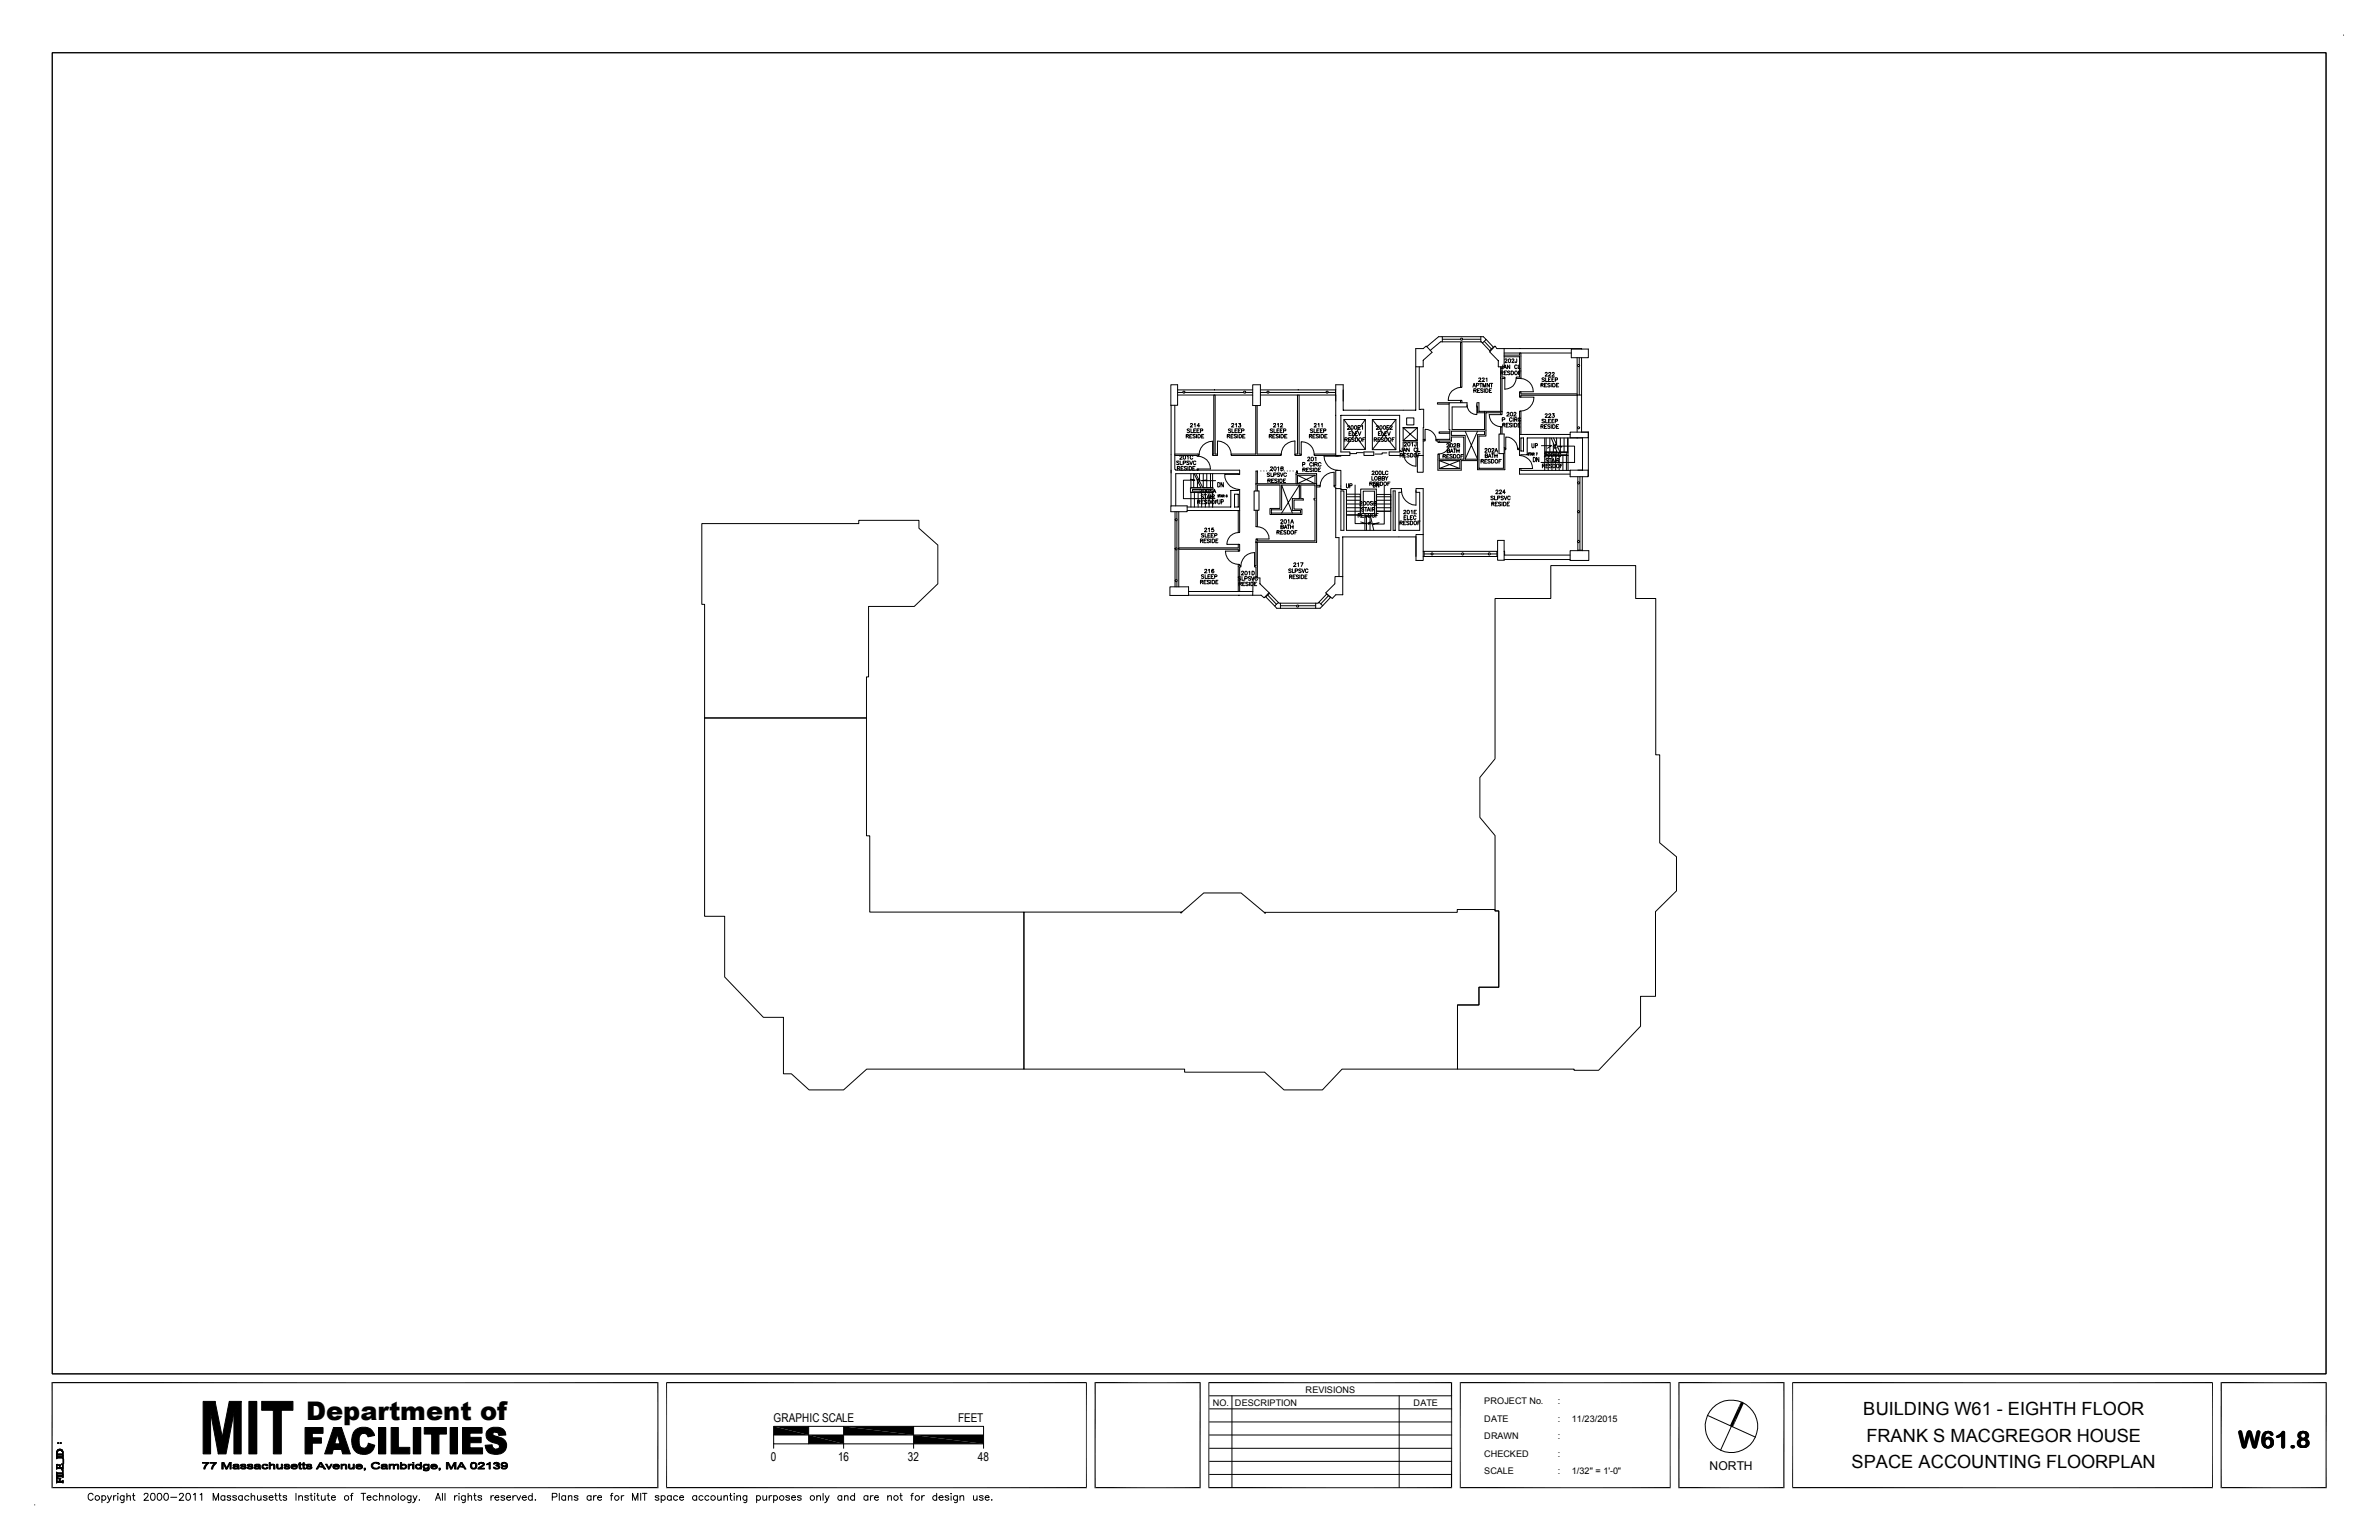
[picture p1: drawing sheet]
<svg xmlns="http://www.w3.org/2000/svg" width="432mm" height="279mm" viewBox="0 0 432 279" stroke-linecap="round" stroke-linejoin="round" font-family="sans-serif">
<defs><g id="words">
<text font-size="4.7" x="55.6" y="257.6">Department of</text>
<text font-size="4.3" x="406.2" y="262.7">W61.8</text>
<g font-size="3.3">
<text x="338.2" y="256.8">BUILDING W61 - EIGHTH FLOOR</text>
<text x="338.8" y="261.5">FRANK S MACGREGOR HOUSE</text>
<text x="336" y="266.3">SPACE ACCOUNTING FLOORPLAN</text>
</g>
<g font-size="2.2">
<text x="140.4" y="258">GRAPHIC SCALE</text>
<text x="173.9" y="258">FEET</text>
<text x="139.9" y="265.1">0</text>
<text x="152.1" y="265.1">16</text>
<text x="164.8" y="265.1">32</text>
<text x="177.5" y="265.1">48</text>
<text x="310.3" y="266.7">NORTH</text>
</g>
<g font-size="1.7">
<text x="220.1" y="255">NO.</text>
<text x="224.2" y="255">DESCRIPTION</text>
<text x="237" y="252.6">REVISIONS</text>
<text x="256.6" y="255">DATE</text>
<text x="269.4" y="258">DATE</text>
<text x="269.4" y="254.8">PROJECT No.</text>
<text x="282.7" y="258">:</text>
<text x="282.7" y="254.8">:</text>
<text x="285.3" y="258">11/23/2015</text>
<text x="269.4" y="261.2">DRAWN</text>
<text x="282.7" y="261.2">:</text>
<text x="269.4" y="267.5">SCALE</text>
<text x="269.4" y="264.3">CHECKED</text>
<text x="282.7" y="264.3">:</text>
<text x="282.7" y="267.5">:</text>
<text x="285.3" y="267.5">1/32&quot; = 1'-0&quot;</text>
</g>
</g></defs>
<g fill="none" stroke="#000" stroke-width=".18">
<path d="M9.5 9.6h412.7v239.7h-412.7zM425.4 6.4h.1M212.5 69.8h1.2v3.7h-1.2zM212.6 73.5v18.3M213.2 73.5v11.7h.2v.1h11.6v.8h-.3v-.2h-11.3v5.9M213.7 71.7h13.7M213.7 71.2h1M213.7 70.7h13.7M214.8 71h.2v.3h-.2zM215.1 71.2h10.6M215.3 79.1h.4v-.2l-.4-.1v.7M215.5 79.1l.2 .4"/>
<path d="M215.9 77.9h-.4l.4 .3-.1 .3-.3-.1M215.9 79.1h.3M216.1 77v-.2h.3l.1 .2-.5 .5h.5M216.2 77.8v.7h.3M216.4 78.8h-.5v.7h.5M216.7 78.1h.2M216.7 77l.2-.2v.7M217 78.9l-.4-.1-.1 .2 .4 .2 .1 .2h-.5M217.1 77.8h-.4v.7h.4M217.2 78.8v.7M217.3 78.1h.2M217.4 78.8h.4a.37 .37 0 0 1 .1 .5 .37 .37 0 0 1-.5 .2z"/>
<path d="M217.7 77.8h-.4v.7h.4M217.8 77.3h-.5l.3-.5v.7M217.9 78.1h.4v-.2l-.4-.1v.7M218.1 79.1h.3M218.5 78.8h-.4v.7h.4M220.3 71.7v10.7h-.2v.2h.9v-.2h-.4v-10.7M222.8 79.1h.4v-.1l-.1-.2h-.3v.7M223 79.1l.2 .4M223.4 77.9h-.4v.2l.4 .2-.2 .2-.2-.1M223.4 79.1h.3M223.6 77v-.2h.3v.2l-.4 .5h.4M223.6 77.8v.7h.4"/>
<path d="M223.8 78.8h-.4v.7h.4M224.2 78.1h.2M224.2 77l.2-.2v.7M224.5 78.9l-.4-.1-.1 .2 .4 .2 .1 .2h-.5M224.6 77.8h-.4v.7h.4M224.7 78.8v.7M224.7 78.1h.3M224.8 76.8h.4l-.2 .3h.2v.2l-.1 .2h-.3v-.2M224.9 78.8h.3a.36 .36 0 0 1 .1 .5 .36 .36 0 0 1-.4 .2zM225.2 77.8h-.5v.7h.5M225.3 78.1h.4l.1-.2-.5-.1v.7M225.6 79.1h.2"/>
<path d="M225.8 71h.3v.3h-.3zM226 78.8h-.4v.7h.4M226.1 71.2h1.3M227.4 69.8h1.4v3.8h-1.4zM227.9 73.6v8.8h-4.4v.2h9v-.2h-4.3v-8.8M228.8 71.7h13.6M228.8 71.2h1.2M228.8 70.7h13.6M230 71h.3v.3h-.3zM230.3 71.2h10.4M230.4 79.1h.4v-.3h-.4v.7M230.6 79.1l.2 .4"/>
<path d="M231 77.9h-.5l.5 .4-.2 .2-.3-.1M231 79.1h.3M231.1 77l.1-.2 .3 .1v.2l-.4 .4h.5M231.2 77.8v.7h.4M231.4 78.8h-.4v.7h.4M231.8 78.1h.2M231.9 77l.1-.2v.7M232 78.9l-.4-.1v.3l.4 .1v.2h-.4M232.2 77.8h-.4v.7h.4M232.2 78.8v.7M232.4 78.1h.2M232.4 77l.3-.2 .1 .2-.4 .5h.4"/>
<path d="M232.5 78.8h.3a.38 .38 0 0 1-.1 .7h-.2zM232.7 77.8h-.3v.7h.3M233 78.1h.3l.1-.2-.4-.1v.7M233.2 79.1h.2M233.6 78.8h-.4v.7h.4M235.5 71.7v10.7h-.5v.2h1.2v-.2h-.4v-10.7M237.7 79.1h.3v-.3h-.3v.7M237.9 79.1l.2 .4M238.3 77.9h-.5l.5 .4-.2 .2-.3-.1M238.3 79.1h.2M238.5 77.8v.7h.4M238.5 77l.1-.2 .3 .1v.2l-.4 .4h.4"/>
<path d="M238.7 78.8h-.4v.7h.4M239 78.1h.3M239.2 77l.2-.2v.7M239.3 78.9l-.4-.1v.2l.4 .2v.2h-.4M239.4 77.8h-.4v.7h.4M239.5 78.8v.7M239.6 78.1h.3M239.8 78.8h.3a.37 .37 0 0 1 .1 .5 .37 .37 0 0 1-.4 .2zM239.9 77l.1-.2v.7M240 77.8h-.4v.7h.4M240.2 78.1h.4v-.2l-.4-.1v.7M240.5 79.1h.2"/>
<path d="M240.7 71h.3v.3h-.3zM240.9 78.8h-.4v.7h.4M241 71.2h1.4M242.4 70.7v1M243.9 76.1l3.9 5.4M244.1 79.8h.3l.2-.3-.5-.1v.7M244.3 79.8l.3 .3M244.6 77.4l.1-.2 .3 .1-.4 .6h.4M244.8 79.8h.2M244.9 78.7h.2M245.2 79.4h-.4v.7h.4M245.3 77.3h.3v.5l-.2 .1-.2-.1z"/>
<path d="M245.3 78.3h-.4v.7h.4M245.4 78.3v.7h.4M245.8 79.5h-.4v.2l.3 .1 .1 .2h-.5M245.9 77.3h.4v.5l-.2 .1-.2-.1zM246 79.4l.4 .2v.3l-.2 .2h-.2zM246 78.7h.3M246.4 78.3h-.4v.7h.4M246.5 77.6h.2M246.5 78.3l.3 .7 .2-.7M246.7 79.5h.1a.31 .31 0 0 1 .4 .3 .31 .31 0 0 1-.5 .2zM246.9 77.2h-.4v.7h.4M247.1 77.3l.2-.1v.7"/>
<path d="M247.4 79.8h.2M247.8 79.4h-.4v.7M247.8 76.1h-3.9v5.4M247.8 76.1v5.4h-3.9M247.8 76.1l-3.9 5.4M249.1 76.1l4.3 5.5M249.4 79.8l.4-.1 .1-.2-.5-.1v.7M249.6 79.8l.3 .3M249.8 77.4l.1-.2 .3 .1v.2l-.4 .4h.4M250.1 79.8h.3M250.2 78.7h.2M250.4 77.3l.2-.1a.32 .32 0 0 1 .3 .4 .32 .32 0 0 1-.4 .3z"/>
<path d="M250.5 79.4h-.4v.7h.4M250.6 78.3h-.4v.7h.4M250.8 78.3v.7h.4M251.1 79.5l-.1-.1-.3 .1 .4 .4-.1 .2-.3-.1M251.3 79.4a.36 .36 0 0 1 .5 .3 .36 .36 0 0 1-.3 .4h-.2zM251.3 78.7h.3M251.7 78.3h-.4v.7h.4M251.7 77.6h.3M251.8 78.3l.3 .7 .2-.7M252 79.6a.26 .26 0 0 1 .3-.2 .26 .26 0 0 1 .2 .3v.1a.26 .26 0 0 1-.2 .3 .26 .26 0 0 1-.3-.2zM252.1 77.2h-.4v.7h.4M252.3 77.4l.1-.2 .3 .1-.4 .6h.4"/>
<path d="M252.7 79.8h.2M253.1 79.4h-.4v.7M253.4 76.1h-4.3v5.5M253.4 76.1v5.5h-4.3M253.4 76.1l-4.3 5.5M254.7 77.6h2.6v2.3M254.7 77.6v2.3M254.7 79.9h2.6M254.7 77.6h2.6l-2.6 2.3M254.7 77.6l2.6 2.3M255.3 75.8h1.3v1.3h-1.3zM257 63.2h1.3l.6-.4 1 1.1-1.6 1.5v1.1h-1.3z"/>
<path d="M257 66.5v7.9h-13.2v-4.6h-1.4v12.8M257.6 66.5v7.8h.8l-.1 8.3M258.3 79.7h.4v.3h-.4M258.7 79.9v-2a1.95 1.95 0 0 1 1.9 2M259 62.9l2.1-1.8h.7v.9h-.3l-1.9 1.6M261 79.7h2.1v-1.8h-.1v-4.8h3.3v.7h-2.7v4.1h5.9v-3.3v.3h-1.3l-.1-1.8h.3v1.5h4.2v.6h-.2v-.3h-2.7v4.2h-1.3v5.9h4.5v-2.7M261 79.7v.6h.2v-.3h2.2v-.7h2.3v4h-4.5v-.9h-.2v2.9h4.2v-1.7h3v1.6h4.9v-4h-.1M261 79.7h-.4v.3h.4M261.8 61.1h7.4l.5 .5-.6 .6-.3-.2v-.9M261.8 61.6h3.3M261.8 62h7M263 73.1h-2.1v.2h2.1"/>
<path d="M263.1 78.4h-1.9v.2h1.9M265.1 62.1h.2v8.2h-.2zM265.1 73.1v-.5h.2v.5M265.1 61.4h.3v.3h-.3zM265.2 70.3a2.31 2.31 0 0 0-2.4 2.3h2.4M265.5 61.6h3.3M265.9 78.2l2.3 5.1M266.3 73.4a1.76 1.76 0 0 0 1.8 1.8v-1.8M267.3 70.2l.2-.6 .3 .6M267.4 70h.3M267.5 70.9h.3l.2-.2-.5-.2v.7M267.8 70.9l.2 .3"/>
<path d="M268 69.9h.4v-.3h-.4v.6M268.2 70.9h.2M268.2 78.2l-2.3 5.1M268.4 68.7l.3-.1 .1 .1-.4 .5h.4M268.6 69.6h.4M268.6 70.5h-.4v.7h.4M268.8 69.6v.6M269 68.7l.3-.1 .1 .1-.4 .5h.5M269.1 62.2l1.3 1.4M269.2 70.2v-.6l.2 .6 .3-.6v.6M269.2 70.7l-.4-.1v.2l.3 .1 .1 .2h-.5M269.4 61.9l1.3 1.4"/>
<path d="M269.4 70.5v.7M269.7 70.5l.4 .2v.3l-.2 .2h-.2zM269.7 68.7l.2-.1v.6M269.7 61.6l1.4 1.4M270.3 69.6v.6l-.4-.6v.6M270.3 70.9h.3M270.5 69.6h.4M270.7 70.5h-.4v.7h.4M270.7 69.6v.6M271.1 63l-.7 .6 .1 .2M271.1 63v.1M272.1 78.7h.9v3.6h-.9z"/>
<path d="M272.4 78.7v-1.3h.2v1.3M272.4 67.6h.3l.1-.2-.4-.1v.7M272.4 66.5v8.1M272.5 75.2h-2.2a2.17 2.17 0 0 0 2.2 2.2M272.6 67.6l.2 .4M272.6 66.5v1.9h.5v.3h-.5v6.1M272.7 76.2l.3-.1 .1-.2-.4-.1v.7M272.8 77.1h.3v-.3h-.3v.7M272.8 66.2l-.1 .6h-.2v-.1M272.9 66.9l.3-.7 .2 .7M273 77.1l.2 .4M273 63.2v3.3h-1.1v-1.1l-1.5-1.6 1-1 .3 .4 15.4 .1"/>
<path d="M273 64.1h12.2M273 66.7h.3M273 67.6h.3M273.1 68.5v2.1a2.03 2.03 0 0 0 2.1-2.1M273.1 65.3l.2-.2 .2 .1v.2l-.4 .4h.5M273.4 77.1h.2M273.5 67.3h-.5v.7h.5M273.5 75l.1-.2 .3 .1-.4 .6h.4M273.8 65.2l.1-.1a.32 .32 0 0 1 .3 .4 .32 .32 0 0 1-.3 .2zM273.8 76.8h-.4v.7h.4M274 66.2v.7l-.4-.7v.7M274.1 67.4l-.2-.1-.3 .1 .5 .4-.2 .2-.3-.1"/>
<path d="M274.3 67.3l.4 .2v.3l-.2 .2h-.2zM274.4 76.9h-.4v.1l.4 .2v.2l-.3 .1-.1-.2M274.4 65.3l.1-.2 .2 .1 .1 .1-.4 .5h.4M274.4 75.9l-.1-.1-.3 .1v.5l.3 .1 .1-.2M274.6 76.8v.7M274.7 75.8v.7M274.8 75l.1-.2 .3 .1-.5 .6h.5M274.9 76.8h.2a.35 .35 0 0 1 .2 .3 .35 .35 0 0 1-.2 .4h-.2zM274.9 76.1h.4v-.2l-.4-.1v.7M275 67.4a.31 .31 0 0 1 .4 .3 .31 .31 0 0 1-.4 .2zM275.1 76.1l.2 .4M275.3 65.1v.6h-.3v-.1"/>
<path d="M275.4 66.4a.24 .24 0 0 0-.3-.2 .24 .24 0 0 0-.2 .3v.1a.24 .24 0 0 0 .2 .3 .24 .24 0 0 0 .3-.2M275.5 77.1h.3M275.6 66.2v.7h.4M275.6 67.6h.3M275.8 78.8v-4.2h.3v4.2M275.8 64.1v.3h-2.8M275.8 78.8v3.8M275.8 78.8h9.2M275.9 68.7a2.38 2.38 0 0 1 2.4 2.4h-2.4M275.9 72.1h2.5a2.53 2.53 0 0 1-2.5 2.5M275.9 76.8h-.4v.7h.4M276 75.9a.24 .24 0 0 0-.3-.1 .24 .24 0 0 0-.2 .2v.2a.24 .24 0 0 0 .2 .3 .24 .24 0 0 0 .3-.2"/>
<path d="M276.1 64.1v4.6h-.9v-.3h.6v-3.7h-2.8M276.1 67.3h-.5v.7M276.1 79.5h.4v2.3h-.4zM279.7 69.9h.4v-.3h-.4v.6M279.7 77.4l.4-.1v-.2l-.4-.1v.7M279.9 69.9l.2 .3M279.9 77.4l.2 .3M280.3 68.7l-.1-.2-.3 .2 .4 .3-.1 .2-.3-.1M280.3 76.2h-.4l.4 .3-.1 .2-.3-.1M280.3 69.9h.3M280.3 77.4h.3M280.4 79.5v2.5h2.2l-1-2.5"/>
<path d="M280.5 67.7l.1-.1h.2v.3l-.3 .3h.4M280.5 75.2l.1-.1h.2v.2l-.3 .4h.4M280.5 68.5v.7h.4M280.5 76.1v.6h.4M280.6 79.5v2.5M280.8 69.6h-.5v.6h.5M280.8 77h-.5v.7h.5M281.1 68.9h.2M281.1 76.4h.2M281.1 67.7l.1-.1 .3 .1-.4 .5h.4M281.1 75.2l.1-.1 .3 .1-.4 .5h.4M281.3 79.5v2.5"/>
<path d="M281.3 69.6h-.4l.1 .2 .3 .1v.3l-.4-.1M281.3 77.1h-.4l.1 .2 .3 .2-.1 .2-.3-.1M281.5 68.5h-.4v.7h.4M281.5 76.1h-.4v.6h.4M281.6 69.6v.6M281.6 77v.7M281.7 68.9h.2M281.7 76.4h.2M281.7 67.7l.2-.1 .2 .1-.4 .5h.5M281.8 75.1h.3l-.2 .2h.1a.24 .24 0 0 1 .1 .4 .24 .24 0 0 1-.4-.1M281.8 69.6h.2a.36 .36 0 0 1 .3 .2 .36 .36 0 0 1-.1 .4h-.4zM281.8 77a.37 .37 0 0 1 .4 .2 .37 .37 0 0 1 0 .5h-.4z"/>
<path d="M282 79.5l1.1 2.5h1.5v-2.5M282.1 68.5h-.4v.7h.4M282.1 76.1h-.4v.6h.4M282.3 68.9h.4v-.3l-.4-.1v.7M282.3 76.4h.4v-.3h-.4v.6M282.5 69.9h.2M282.5 77.4h.2M282.5 79.5v1.1M282.9 69.6h-.4v.6h.4M282.9 77h-.4v.7h.4M283.2 79.5v2.5M283.9 79.5v2.5"/>
<path d="M284.5 79.5v2.5M285 78.4h3.3v1h-3.3zM285.2 63.3h3.1v1.6h-3.1zM286.3 71.5h-10.2v-.4h-.3v1h.3v-.4h10.2M286.3 64.9v6.8M286.4 66.2h.2v.3h-.2zM286.4 77.5h.2v.3h-.2zM286.6 64.9v1.3M286.6 66.5v5.2M287.1 71.7h-.8v6.7M287.1 64.9v13.5h1.2M288.3 78.4l-.1 8"/>
<path d="M127.4 95h28.5v-.6h10.9v1.4l3.4 3.1v7l-4.3 4.1h-8.3v12.8h-.3v7.5h-29.4v-20.7h-.5zM212.5 91.8h3v1h-3zM213.2 82.4h4.4l-.1 .4h-.2v-.2h-4.1M213.3 92.8v13.7M213.4 94.1h.2v.3h-.2zM213.4 99.4h.2v.3h-.2zM213.6 92.8v1.3M213.6 94.4v5M213.6 99.7v5.5M213.7 85h.3l.2-.2-.5-.2v.7M213.9 85l.3 .3M214 99.4h10.7v-.6h.3v1.2h-.3v-.3h-10.7"/>
<path d="M214 92.8v13.7M214 83.7h-.4v.2l.4 .1v.2h-.4M214.2 82.8l.1-.2 .2 .2-.4 .5h.5M214.2 83.7v.6h.4M214.4 85h.2M214.8 84l.3-.1 .1-.2h-.4v.6M214.8 84.6h-.4v.7M214.8 82.7l.4 .1v.4l-.2 .1-.2-.1zM215.4 84.7h-.5l.5 .4-.2 .2-.3-.1M215.5 82.8l.1-.2v.7M215.5 92.6h9.5M215.6 84.6v.7"/>
<path d="M215.8 83.7h-.4v.2l.4 .1v.3l-.4-.1M215.9 84.6a.36 .36 0 0 1 .4 .3 .36 .36 0 0 1-.2 .4h-.2zM215.9 83.7l.3 .6 .3-.6M216.1 87l.8 .1h-2.1v3.4h5.7M216.1 88.5h4.1v.8h-4.1zM216.2 92v-2.7h3.9v2.7M216.2 85.9v2.6h1.8l-1.3-2.6M216.5 88.8h3.3v.3h-3.3zM216.5 82.8a.24 .24 0 0 0-.3-.2 .24 .24 0 0 0-.2 .3v.2a.24 .24 0 0 0 .2 .2 .24 .24 0 0 0 .3-.2M216.5 85h.2M216.7 85.9v2.6M216.8 89.3v2.7"/>
<path d="M216.9 84.6h-.4v.7M217 85.9l1.3 2.6h1.8v-2.6M217 83.8l-.3-.1-.1 .2 .1 .4 .3-.1M217.3 85.3v-.2h.2v.2M217.3 87.1v1.4M217.4 82.8a2.31 2.31 0 0 1 2.3 2.3h-2.3M217.4 91.1l.4-.1v-.2h-.4v.6M217.5 89.3v2.7M217.6 91.1l.2 .3M217.6 82.5a2.46 2.46 0 0 1 2.5-2.4v2.4M217.7 86.8l-.4 .3h.5l-.5 .7M217.7 85.9v1.4"/>
<path d="M217.8 88.9v-.1h.3v.1l-.4 .5h.5M217.9 98.1h.3l.1-.2-.4-.1v.7M218.1 91.1h.2M218.1 89.3v2.7M218.1 98.1l.2 .4M218.4 85.9v2.6M218.4 88.8l.4 .1-.1 .5h-.3zM218.4 89.8h-.4l.1 .2 .3 .2-.1 .2-.3-.1M218.4 90.8h-.3v.6h.3M218.5 96.9l-.4-.1v.3l.4 .1v.2h-.4M218.5 98.1h.3M218.6 89.7h.4"/>
<path d="M218.7 96l.1-.2 .2 .1-.4 .6h.5M218.7 96.8v.7h.4M218.8 89.3v2.7M218.9 97.8h-.4v.7h.4M219 87.1l-.9 .1h2.5M219 90.8h-.4l.4 .3v.3l-.4-.1M219 85.9v2.6M219.1 88.8l.3 .1-.1 .5h-.2zM219.1 90.4l.2-.7 .3 .7M219.2 90.2h.3M219.2 97.1h.3M219.3 90.8h.4l-.1 .6h-.3z"/>
<path d="M219.3 95.9l.2-.1v.7M219.5 89.3v2.7M219.5 97.9h-.4l.1 .2 .3 .2-.1 .2-.3-.2M219.7 96.8h-.5v.7h.5M219.7 85.9v2.6M219.7 89.7v.7M219.8 97.8v.7M219.8 97.1h.3M219.9 90.9l.1-.1 .4 .1v.4l-.1 .1-.4-.1zM220 90.1h.3l.1-.2-.4-.2v.7M220 97.8h.2a.35 .35 0 0 1 .3 .3 .35 .35 0 0 1-.3 .4h-.2zM220 88.9l-.3-.1v.2l.3 .2v.1h-.4"/>
<path d="M220.2 89.4l.2-.6 .3 .6M220.2 90.1l.2 .3M220.3 95.8h-.3l-.1 .3a.24 .24 0 0 1 .4 0 .24 .24 0 0 1-.1 .4 .24 .24 0 0 1-.3-.1M220.3 96.8h-.5v.7h.5M220.3 89.2h.3M220.5 97.2l.3-.1 .1-.2-.4-.1v.7M220.6 91.1h.3M220.7 98.1h.2M221 82.5v-2.5a2.46 2.46 0 0 1 2.5 2.5M221 87.5a.4 .4 0 0 1 .5 .4 .4 .4 0 0 1-.5 .4zM221 90.6v.6l.2 .2 .2-.2v-.6M221 90.8h-.4v.6"/>
<path d="M221.1 97.8h-.4v.7h.4M221.2 89.8h-.2l.2 .3h-.2M221.3 89.8h.2M221.4 89.8v.4M221.6 90.2l.1-.4 .1 .4M221.6 90h.1M221.7 91.1l.3-.1v-.3l-.3-.1v.8M221.9 89.8v.4M222 90h.2v-.2h-.2v.4M222 87.5v.8l-.4-.8v.8M222.1 90l.1 .2M222.7 89.8h-.1l-.1 .2 .1 .2h.1v-.3l-.2 .1"/>
<path d="M224.1 89.7h.6v2.3h-.6zM224.7 92.6v4h.3v-4M224.9 96.6a2.17 2.17 0 0 0-2.2 2.2h2.2M224.9 100h-2.5a2.39 2.39 0 0 0 2.5 2.4M225 88.8h-.3v.2h-1.3v3h-7.9M225 86.1h-2.7a2.77 2.77 0 0 0 2.7 2.7M225 88.8v3.8M227.6 89.1h.9v3.5h-.9zM228 92.6v2.9h.2v-2.9M228 98.3v4.3h-.3v.3h.3v2M228 87.8h11M228.1 95.5a2.17 2.17 0 0 1 2.2 2.3h-2.2"/>
<path d="M228.2 87.8v-2.3h-.2v3.6M228.2 85.4v.1M228.2 98.4v6.5M228.9 85.4v.1M229.4 85.4v.1M229.9 85.4v.1M230.1 87.2h.4l.1-.2-.1-.1h-.4v.6M230.4 87.2l.2 .3M230.4 85.9l-.4-.1v.3l.4 .1v.2h-.4M230.5 85.4v.1M230.6 84.8l.3-.1 .1 .2-.5 .4h.5M230.7 85.8v.6h.4"/>
<path d="M230.8 87.2h.3M231 85.4v.1M231.2 86.1h.4v-.2l-.4-.1v.6M231.2 86.9h-.4v.6h.4M231.5 85.4v.1M231.8 96.6l.4-.1v-.2h-.4v.6M231.8 87h-.4l.4 .4-.1 .1h-.3M231.9 84.8l.2-.1v.6M232 96.6l.2 .3M232 85.4v.1M232 86.9v.6M232.3 86.9l.4 .1v.4l-.1 .1h-.3z"/>
<path d="M232.3 85.9l-.4-.1v.2l.3 .2 .1 .2h-.5M232.4 85.8l.2 .6 .3-.6M232.5 94.4l.1-.1h.2l-.1 .3-.2 .4h.4M232.5 96.6h.2M232.5 95.6h.3l.2-.2-.5-.1v.6l.5-.1-.2-.2M232.5 85h.4v-.3h-.4v.6h.4v-.2l-.2-.1M232.5 82.5a2.46 2.46 0 0 1 2.5-2.5v2.5M232.6 85.4v.1M232.6 88h3.2v2.5h-1.2v2.1h1.5v.5h-5.3v-.6h1.8zM232.6 88l2 5.1M232.8 96.3h-.3v.6h.3M233 87.2h.2"/>
<path d="M233.1 95.9l.2-.6 .3 .6M233.1 85.4v.1M233.2 95.7h.3M233.3 86.9h-.3v.6h.3M233.4 96.4h-.4v.1l.4 .1v.3l-.4-.1M233.5 85.9l-.4-.1a.31 .31 0 0 0-.1 .5 .31 .31 0 0 0 .5 0M233.6 95.3h.5M233.6 85.4v.1M233.7 96.3h.2a.38 .38 0 0 1 .1 .6h-.3zM233.8 94.4l.1-.1v.7M233.8 95.3v.6M234.1 85.4v.1"/>
<path d="M234.2 95.3v.6M234.2 95.6h.5M234.3 95l.2-.7 .3 .7M234.3 96.4l.2-.1 .3 .1v.4l-.1 .1h-.3zM234.4 94.7h.3M234.7 85.4v.1M234.7 95.3v.6M235 96.6h.2M235.2 87.8l.1-2.3h.2v.4h3.5v12.5h-11v-.6h.2v.3h10.5v-7.4h-.2v-.2h.2v-2.5h-2.6v2.5h.5v.2h-1.7v1.7h1.4v.9h-5.8v-1.1h1.8v-4.2h-4.1v1.1M235.3 85.4v.1M235.4 96.3h-.4v.6M235.5 86.2l3.2 1.6v-1.6"/>
<path d="M235.5 86.2h3.2M235.5 86.2v1.6l3.2-1.6M235.8 88l-3.2 5.1M236.2 82.5v-2.4a2.31 2.31 0 0 1 2.3 2.4M236.4 84.3l.4-.1v-.3h-.4v.7M236.5 85.2h.4v-.2l-.4-.1v.7M236.7 85.2l.2 .4M237.2 85.2h.2M237.4 83.1l.1-.2 .2 .2-.4 .5h.5M237.5 84.9h-.3v.7h.3M238.2 84.1a.24 .24 0 0 0-.3-.2 .24 .24 0 0 0-.2 .3v.1a.24 .24 0 0 0 .2 .3 .24 .24 0 0 0 .3-.2M238.2 85h-.5l.5 .4-.1 .2-.4-.1"/>
<path d="M238.4 84.9v.7M238.4 83.9v.7M238.6 84.9a.36 .36 0 0 1 .4 .2 .36 .36 0 0 1-.1 .5h-.3zM238.6 84.2h.3l.2-.2-.5-.1v.7M238.7 83.1l.1-.2v.7M238.9 84.2l.2 .4M239 88.1h.6v.2h-.6M239.3 85.2h.2M239.6 88.2a2.53 2.53 0 0 1 2.5-2.5v2.5M239.7 84.9h-.4v.7h.4M239.8 84.1a.26 .26 0 0 0-.3-.2 .26 .26 0 0 0-.2 .3v.1a.26 .26 0 0 0 .2 .3 .26 .26 0 0 0 .3-.2M242.4 82.6h2.6v-.6h-1.6v-6.6h10.6v6.6h-1.9v.6h2.7l-.1-2.4h2.6v1.8h-.3v.6h1.3"/>
<path d="M242.4 82.4h-3.9v.2h3.9M242.4 82.6v.2h1v-.2M242.4 88.6h1M242.9 82.8h-2.6a2.6 2.6 0 0 0 2.6 2.5M243.4 89.1h.5v7.1h-.5zM244.4 87.8v.6l.2 .1 .2-.2v-.5M244.4 89.7h2.5v3.7h-2.5zM244.4 90.1h2.5M244.4 90.8h2.5M244.4 91.4h2.5M244.4 92.1h2.5M244.4 92.8h2.5"/>
<path d="M244.4 93.4h2.5M245 88.1h.4v-.3h-.4v.7M246 88v7h2l-1-.3M246.5 93.5h.3l.1-.2-.4-.1v.7M246.7 93.5l.2 .4M246.8 91.1l.2-.1 .2 .1-.4 .6h.5M247 88.7h2.8v4.9h-2.8zM247.1 93.5h.3M247.4 82.1l-2.4 .2M247.4 89.1h2.1v4.1h-2.1zM247.5 92.2h-.4l.4 .3-.1 .3-.3-.1M247.6 82h1.7v.6h-1.7z"/>
<path d="M247.6 93.2h-.5v.7h.5M247.6 92.1h.5M247.7 96.2v-2.6h1.1l.5 2.6M247.9 92.1v.7M248 93.6v2.6M248.2 95l.6-.3-.5 .4 .8-.1M248.2 92.8l.2-.7 .3 .7M248.2 93.3h-.5l.1 .1 .4 .2-.2 .3-.3-.1M248.3 92.5h.3M248.4 93.2a.37 .37 0 0 1 .4 .2 .37 .37 0 0 1-.1 .4l-.3 .1zM248.6 87.8h.3l.2-.3h-.5v.6M248.7 93.6v2.6"/>
<path d="M248.8 92.1v.7M248.9 87.8l.2 .3M249 86.4v.7h.3M249 85.6l.1-.1h.2l.1 .1-.4 .5h.5M249.1 93.3l.1-.1a.31 .31 0 0 1 .3 .4 .31 .31 0 0 1-.4 .2zM249.1 92.4h.4v-.2l-.4-.1v.7M249.1 91.1h-.4l.1 .1 .3 .2v.2l-.4-.1M249.3 87.6a.4 .4 0 0 1 .4 .4 .4 .4 0 0 1-.4 .4zM249.3 87.8h.3M249.3 92.4l.2 .4M249.4 91.3h.4v-.3h-.4v.7l.4-.1v-.3h-.2M249.6 86.5h.3l.1 .5a.26 .26 0 0 1-.3 .1 .26 .26 0 0 1-.2-.2z"/>
<path d="M249.7 85.5l.4 .1-.1 .5h-.3zM249.7 87.5h-.4v.6h.4M249.7 93.5h.3M249.9 89.7h2.5v3.1h-2.5zM249.9 90.1h2.5M249.9 90.8h2.5M249.9 91.4h2.5M249.9 92.1h2.5M249.9 92.8h2.5M250.1 93.2h-.4v.7M250.2 86.8l.5-.1-.2-.3h-.3v.7l.5-.1-.2-.2M250.3 87.6v.8l-.4-.8v.8"/>
<path d="M250.3 87.5h-.4v.2l.3 .1 .1 .2h-.4M250.4 85.5l.3 .1-.1 .5h-.2zM250.5 87.5l.5 .1-.1 .4-.4 .1zM250.9 86.8l.4-.1-.1-.3h-.3v.7l.4-.1-.1-.2M251 85.5v.6h.3M251.2 88.2v6.9h-2l1.1-.3M251.5 86.4l.2 .4v.3M251.7 82.2h-.8v.2h-1.3M251.9 87.8h.2M251.9 85.6l-.1-.1-.3 .1v.4l.1 .1 .3-.1M251.9 86.4l-.2 .4M252.3 87.5h-.4v.6"/>
<path d="M252.9 89.1h.3v7.1h-.3zM254.1 94.9h.3l.2-.2-.5-.2v.7M254.1 82.6h.4l.1-.3h-.5v.6M254.3 94.9l.3 .3M254.3 82.6l.3 .3M254.4 89a2.67 2.67 0 0 0 2.6 2.7v-2.7M254.5 81.3v.6h-.2l-.1-.2M254.7 81.9l.2-.6 .3 .6M254.8 82.3a2.31 2.31 0 0 0 2.2 2.3v-2.3M254.8 94.9h.2M254.8 81.7h.3M254.8 92.7v-.1h.3l.1 .2-.4 .4h.4"/>
<path d="M254.8 82.6h.3M254.8 93.9h.3M254.9 80.4l.1-.1h.2l.1 .2-.4 .4h.4M255.2 94.5h-.4v.7h.4M255.2 82.3h-.4v.6h.4M255.2 93.6h-.4v.6h.4M255.4 93.6v.6h.4M255.5 92.6a.28 .28 0 0 1 .3 .3 .28 .28 0 0 1-.4 .2zM255.8 94.7l-.4-.1v.2l.3 .1 .1 .2h-.5M255.8 81.3v.6l-.5-.6v.6M255.8 82.3h-.4l.4 .4-.1 .2-.3-.1M256 94.5l.4 .2v.3l-.2 .2h-.2z"/>
<path d="M256 93.9h.2M256 82.3a.36 .36 0 0 1 .5 .2 .36 .36 0 0 1-.3 .4h-.2zM256.1 92.7l.2-.1v.6M256.2 80.4l.2-.1v.6M256.4 93.6h-.4v.6h.4M256.7 94.7l.1-.1a.31 .31 0 0 1 .3 .3 .31 .31 0 0 1-.4 .2zM256.7 92.9h.2M256.7 82.3h.3l.1 .1v.4l-.1 .1-.3-.1zM257 97h1.3v4.7h-1.3zM257 93.7a.24 .24 0 0 0-.3-.1 .24 .24 0 0 0-.2 .2v.2a.24 .24 0 0 0 .2 .2 .24 .24 0 0 0 .3-.1M257 80.3v.5a.17 .17 0 0 1-.1 .1 .17 .17 0 0 1-.2-.2M257.1 92.6h-.4v.6h.4"/>
<path d="M257.1 81.4l-.1-.1-.3 .1v.4l.1 .1 .3-.1M257.3 82.6v3.1h1v-3.1M257.3 81.3v.6h.4M257.3 94.9h.3M257.4 82.6h.2M257.8 94.5h-.5v.7M257.8 82.3h-.4v.6M258.3 97v-8.4h-1.3v.7h.7v6.9h-3.8v-6.9h.5v-.7h-2v7.6h-8v-7.4h-1v-3.5h-1v2.8h-.3v.2h.3v9.2h.6v7.1M261.1 80.3h2.1a2.17 2.17 0 0 1-2.1 2.1M261.2 83.6h3.8v1.4M261.2 83.6v1.4h3.8M261.2 83.6l3.8 1.4"/>
<path d="M261.9 82.8l.4-.1 .1-.1-.1-.1h-.4v.6M262.2 82.8l.2 .3M262.6 80.6l.1-.1h.3v.2l-.4 .4h.4M262.6 82.8h.2M262.7 81.8l.4-.1-.1-.3h-.3v.7l.4-.1v-.2h-.1M263 82.5h-.4v.6h.4M263.2 80.6l.1-.1a.33 .33 0 0 1 .4 .2 .33 .33 0 0 1-.1 .4h-.3zM263.2 82.1l.3-.7 .2 .7M263.4 81.9h.3M263.6 82.6h-.5l.5 .2-.1 .3-.4-.1M263.8 82.5l.4 .1v.4l-.1 .1h-.3zM263.8 81.4h.4"/>
<path d="M263.9 80.6l.1-.1 .2 .1-.4 .5h.5M264 81.4v.7M264.4 81.4v.7M264.4 81.8h.4M264.5 82.6l.1-.1a.35 .35 0 0 1 .4 .2 .35 .35 0 0 1-.2 .4l-.3-.1zM264.5 80.8h.4v-.3h-.4v.6h.4v-.2l-.1-.1M264.8 81.4v.7M265 83.6l-3.8 1.4M265.2 82.8h.2M265.6 82.5h-.4v.6M265.9 83.3v-4.3h-2.5v-.8h6.1v.7h-1.3v4.4M265.9 83.3h2.3"/>
<path d="M268.8 83.7h.4l.1-.2-.5-.1v.6M269.1 83.7l.2 .3M269.5 83.7h.2M269.5 81.5v-.1h.4v.2l-.4 .4h.4M269.6 82.7l.4-.1-.1-.3h-.3v.7h.4v-.3h-.1M269.9 83.4h-.4v.6h.4M270.1 83l.3-.7 .2 .7M270.2 81.4l.4 .1v.4l-.2 .1-.2-.1zM270.2 82.8h.4M270.5 83.4h-.5l.5 .4-.1 .2-.4-.1M270.7 83.4l.4 .1v.4l-.2 .1h-.2zM270.7 82.3h.4"/>
<path d="M270.8 81.5l.1-.1h.2v.2l-.3 .4h.4M270.8 91.4h.3v-.3h-.3v.7M270.9 82.3v.7M271 91.4l.2 .4M271.1 90.1h-.5l.5 .4-.2 .2-.3-.1M271.3 90v.7h.4M271.3 82l.3-.6 .2 .6M271.3 82.3v.7M271.3 82.7h.4M271.4 83.4h.1a.31 .31 0 0 1 .4 .3 .31 .31 0 0 1-.5 .2zM271.4 81.8h.3M271.4 91.4h.3"/>
<path d="M271.5 89.1l.2-.2 .2 .1-.4 .6h.4M271.7 82.3v.7M271.8 98h1.2v3.6h-1.2zM271.8 90.3h.4v-.3h-.4v.7M271.8 91.1h-.4v.7h.4M272.1 83.7h.2M272.2 89.1l.1-.2 .2 .1-.4 .6h.5M272.4 91.2h-.4v.2l.4 .1v.2l-.3 .1-.1-.1M272.5 83.4h-.4v.6M272.6 91.1v.7M272.9 91.1h.2a.37 .37 0 0 1 .3 .3 .37 .37 0 0 1-.3 .4h-.2zM272.9 90.1h-.4v.2l.4 .2-.2 .2-.2-.1"/>
<path d="M273 90l.3 .7 .2-.7M273.1 81.3h.2v.3h-.2M273.2 89.3h-.4l.2-.4v.7M273.3 81.4v-2.1a2.17 2.17 0 0 1 2.2 2.1M273.6 91.4h.2M274 91.1h-.4v.7h.4M274.1 90.2a.24 .24 0 0 0-.3-.2 .24 .24 0 0 0-.2 .3v.1a.24 .24 0 0 0 .2 .3 .24 .24 0 0 0 .3-.2M275.8 82.6h.3v-.1h1.1v-3h10v5.8h-.8M275.8 82.6a2.38 2.38 0 0 1 2.4 2.4h-2.4M275.8 81.3h-.3v.3h.3M277.5 82.3l-.2-.1 .2 .4-.2-.1M277.6 82.2h.2"/>
<path d="M277.7 82.2v.4M277.8 82.6l.2-.4 .1 .4M277.9 82.5h.1M278 80.5l.1 .7h.3v-.7M278.2 82.2v.4M278.3 82.4l.2-.1v-.1h-.2v.4M278.3 83a.4 .4 0 0 1 .4 .4 .4 .4 0 0 1-.4 .4zM278.4 82.4l.1 .2M278.7 80.9h.3v-.4h-.3v.7M278.8 82.2h.2l-.1 .4M279.3 83v.8l-.4-.8v.8M279.8 80.9h1.8l-.7 .4"/>
<path d="M280 84.5h.3l.1-.2-.4-.1v.7M280.2 84.5l.2 .4M280.3 82.4l.2-.2 .2 .1-.4 .6h.4M280.4 82.6v-.6h4.2v3.3M280.5 82.1h3.9v.4h-3.9zM280.6 84.5h.3M281 82.3h.3v.5l-.1 .1-.2-.1zM281 83.3l-.4-.1v.2l.4 .2v.2h-.4M281 84.2h-.4v.7h.4M281 82.6v2.7M281.1 83.2h.5M281.3 83.2v.7"/>
<path d="M281.6 82.3l.1-.1a.32 .32 0 0 1 .3 .4 .32 .32 0 0 1-.4 .2zM281.6 83.9l.3-.7 .3 .7M281.6 84.3h-.4l.4 .4v.1h-.4M281.7 82.6v2.7M281.7 83.7h.4M281.9 84.2a.36 .36 0 0 1 .4 .2 .36 .36 0 0 1-.2 .5h-.2zM281.9 81l.6-.5-.3 .8 .5-.1M281.9 80.4v1.6M282.3 83.2v.7M282.4 82.6v2.7M282.5 84.3a.3 .3 0 0 1 .5 0 .3 .3 0 0 1-.1 .4 .3 .3 0 0 1-.4 0zM282.6 83.5h.2l.2-.2-.4-.1v.7"/>
<path d="M282.6 82.3h-.4v.2l.4 .1v.2l-.3 .1-.1-.1M282.8 83.5l.2 .4M283 82.6v2.7M283.2 84.5h.3M283.3 82.4l-.2-.2-.3 .2 .1 .4 .2 .1 .2-.2M283.5 81.1l-.6-.2h2.9v3h-6.1M283.6 84.2h-.4v.7M283.7 82.6v2.7M284.3 82.6v2.7M284.6 82.6h-4.2v2.7M285 99.9h3.4v1.8h-3.4zM285 85.3h-8.9v-.3h-.3v1h9.2"/>
<path d="M285 85.3h3.2v1.2h-3.2zM286.4 87.5h.2v.3h-.2zM286.4 86.5v1M286.4 87.8v4.9M286.4 93v5.1M286.4 98.4v1.4M286.8 86.5v13.3M287.2 99.8l-.8 .1M287.2 86.5v13.4M212.3 106.5h3.4v1.5h-3.4zM213.4 105.2h.2v.3h-.2zM213.6 105.5v1"/>
<path d="M215.7 108h13.2l.5 .5 .9-1-1.6-1.6v-1h-1.2l-.1 3.1M215.7 107.3h11.7M217.9 105.6l.4-.1v-.2h-.4v.6M218.1 105.6l.2 .3M218.5 104.4h-.4v.1l.4 .2-.1 .2h-.3M218.5 105.6h.3M218.7 103.4l.3-.1v.2l-.4 .4h.5M218.7 104.3v.6h.4M218.9 105.3h-.4v.6h.4M219.2 104.6h.3M219.3 103.4l.2-.1v.6M219.5 105.4l-.3-.1-.1 .2 .4 .2v.1h-.4"/>
<path d="M219.7 104.3h-.5v.6h.5M219.8 105.3v.6M219.8 104.6h.3M220 105.3h.3l.1 .1-.1 .5h-.3zM220.3 104.3h-.5v.6h.5M220.3 103.4l-.3-.1-.1 .2 .1 .4h.2l.1-.1-.1-.3h-.2l-.1 .2M220.5 104.6h.3l.1-.2-.4-.1v.6M220.7 105.6h.2M221.1 105.3h-.4v.6h.4M224.7 107.3v-4.9h.3v.2h.2v.3h-.2v4.4M224.9 105.9h.4v-.2l-.4-.1v.7M225.1 105.9l.2 .4"/>
<path d="M225.2 104.7l-.2-.1h-.2v.3l.3 .1 .1 .2h-.5M225.2 102.7a2.46 2.46 0 0 1 2.5-2.5v2.5M225.3 103.8l.2-.2 .2 .2-.4 .5h.5M225.4 104.6v.7h.4M225.6 105.9h.2M225.9 105l.4-.1 .1-.2-.5-.1v.7M226 105.6h-.4v.7h.4M226.6 105.7h-.5l.5 .4-.1 .2-.4-.1M226.7 103.8l.1-.2v.7M226.8 105.6v.7M227 105.6l.5 .2-.2 .5h-.3zM227 104.7l-.3-.1-.1 .3 .3 .1 .1 .2h-.4"/>
<path d="M227.1 104.6l.3 .7 .2-.7M227.2 103.6a.36 .36 0 0 1 .5 .3 .36 .36 0 0 1-.2 .4h-.3zM227.7 105.9h.2M228.1 105.6h-.4v.7h.4M228.3 104.8a.26 .26 0 0 0-.3-.2 .26 .26 0 0 0-.2 .3v.1a.26 .26 0 0 0 .2 .3 .26 .26 0 0 0 .3-.2M229.7 108.2v.1M229.7 108.3l1.7 1.6M230.1 108l1.6 1.6M230.3 107.6l.1 .1-.7 .6M230.4 107.7l1.6 1.6M232.4 110.4v-1l-.4-.1-.6 .6 .3 .5h7.1M232.4 109.9h2.9"/>
<path d="M232.4 109.4h6.4M234.1 104.6h.2l.2-.2-.4-.1v.7M234.3 104.6l.2 .4M234.4 103.3l-.2-.1-.3 .1 .5 .4-.2 .2-.3-.1M234.6 103.2v.7h.3M234.7 104.6h.2M234.8 102.3l.1-.2 .3 .1-.4 .6h.4M235.1 103.6l.4-.1v-.2l-.4-.1v.7M235.1 104.3h-.4v.7h.4M235.4 109.8h.3v.3h-.3zM235.5 102.2l.2-.1v.7M235.7 104.4h-.4v.2l.3 .1 .1 .2h-.4"/>
<path d="M235.7 109.9h3.1M235.9 104.3v.7M236.1 102.1h.4l-.3 .7M236.2 104.3a.37 .37 0 0 1 .4 .2 .37 .37 0 0 1-.1 .4l-.3 .1zM236.2 103.3l-.2-.1-.3 .1 .5 .4-.2 .2-.3-.1M236.3 103.2l.3 .7 .2-.7M236.9 104.6h.2M237.2 104.3h-.3v.7h.3M237.4 103.4l-.2-.2-.3 .2 .1 .4 .2 .1 .2-.2M238.8 109.4h.4l.2-.1 .7 .6-.5 .5h-.8zM240.8 107.7l.7 .7v-.1M240.8 107.8l-1.4 1.5"/>
<path d="M241.1 108.1l-1.4 1.5M241.5 108.4l-1.4 1.5M257 101v-3.6h-13.3v10.5h-1.3l-.6 .7-1.2-1 1.7-1.7v-1.3h1.4M258.3 100h.2v1M258.3 101h13.4M258.5 100h13.3M258.5 100.5h1.2M260.1 100.5h5.2M265.7 100.5h4.4M270.2 100.4h.3v.2h-.3zM270.5 100.5h1.2M271.4 108.6h10.1v-6h15.4v6h3.6v28.3h.7v16l3.1 2.5v6.2l-3.8 3.8v15.4h-2.7v5.4l-7.6 8h-4.5v-.2h-21.2v-11.7h3.9v-3.2h3.6v-13.8h-.6v-13.7l-2.8-3.3v-7.2l2.8-3.4z"/>
<path d="M271.7 100v1h.1M273 100l.1 .7h11.9M273 101.5h12M127.9 130.3h29.4v21.3h.6v13.9h27.9v28.5h-28.5l-4.2 3.7h-6.2l-3.3-2.9h-1.4v-10.2h-3.6l-7.1-7.4v-11h-3.6zM185.8 165.5h28.7l-.2 .2 4.2-3.7h6.8l4.4 3.7-.2-.2h35v-.5h6.9v.3h.6v13.8h-3.6v3.2h-3.9v11.7h-20.9l-3.6 3.7h-7l-3.5-3.2h-14.5v-.5h-29.2zM36.9 254.3h2.1l-.8 2v7.5h-1.3zM39 254.3l1.3 6.4-.7 3.1-1.4-7.5zM41.6 254.3h2.2l-1.3 2-1.5 7.5h-1.4zM43.8 254.3v9.5h-1.3v-7.5zM45.2 254.3h1.4v9.5h-1.4zM47.5 254.3h5.7v1.6h-2.1v7.9h-1.5v-7.9h-2.1zM55.4 259h3.2v1.1h-1.9v.8h1.6v.9h-1.6v2h-1.3z"/>
<path d="M60.5 259h1.5l-.8 1.3-.5 1.7 1.3 1h-1.5l-.2 .8h-1.4zM62 259l1.6 4.8h-1.4l-.2-.8-1.3-1h1l-.5-1.7zM64.1 260l1.9 .1a.87 .87 0 0 0-.8 .8l.1 1.4a.63 .63 0 0 0 .7 .5h-1.8l-.1-.1-.2-.7-.1-.9zM64.3 259.7l.7-.6 1-.1a1.82 1.82 0 0 1 2 1.4l-1.2 .3a.74 .74 0 0 0-.8-.6l-1.9-.1zM68.7 259h1.3v4.8h-1.3zM71 259h1.3v3.6h2.1v1.2h-3.4zM75 259h1.4v4.8h-1.4zM77 259h4v1.2h-1.3v3.6h-1.3v-3.6h-1.4zM81.7 259h1.3v4.8h-1.3zM83.9 259h3.6v1h-2.2v.8h2v.9h-2v1h2.3v1.1h-3.7zM88.4 259.6l.8-.6h1.3l.8 .2 .4 .5-1.8 .1a.4 .4 0 0 0-.4 .4 .4 .4 0 0 0 .5 .4 2.08 2.08 0 0 1 1.9 1.4l-.1 1-1.7-.1a.54 .54 0 0 0 .6-.5 .54 .54 0 0 0-.7-.5 1.9 1.9 0 0 1-1.8-1.4zM89.9 259.8l1.8-.1 .1 .7h-1.2a.59 .59 0 0 0-.7-.6z"/>
<path d="M121 250.7v19.3M140.4 258.8h38.1v3.2h-38.1zM146.8 258.8v3.2M153.1 258.8v4M165.8 258.8v4M197.2 250.7v19.3M219.4 250.7v19.3M219.5 253.2h44M219.5 255.6h44M219.5 258h44M223.6 253.2v16.7M254 253.2v16.7"/>
<path d="M265 250.7v19.3M303.1 250.7v19.3M309.9 256.8l8.7 3.9M316.2 254.4l-3.9 8.7M325.4 250.7v19.3M401.6 250.7v19.3M6.3 273v.1M10.3 268.1h.2l-.2 .3M10.3 267.6l.1 .2M10.3 264.2l.1 .1M10.3 268.8h1.1zM10.3 268.9h1.1z"/>
<path d="M10.3 267.8h1.1zM10.3 267.9h1.1zM10.3 267.4h1zM10.3 267.3h1zM10.3 266.4h1zM10.3 266.3h1zM10.3 264.4h1.1zM10.3 264.5h1.1zM10.3 268.1v.8h1.1v.2v-.5M10.3 263.3v.7v-.6M10.3 264h.1M10.3 264.2v.3"/>
<path d="M10.3 265.7v.7h1.1M10.3 267.2v.3M10.3 267.7v.3M10.3 268.8h1.1M10.3 267.8h1.1M10.3 267.3h1M10.3 267.4h1M10.3 264.3h1.1M10.3 264.4h1.1M10.4 263.9h.9zM10.4 268.2h.1M10.4 267.3l-.1 .1h1.1"/>
<path d="M10.4 263.2v.3M10.4 263.8v.2M10.4 265.7v.1M10.4 263.9h.9M10.4 268.1h.1M10.4 267.3l-.1-.2v2l.1-.2M10.4 267.9l-.1 .2M10.4 267.4l-.1 .1M10.4 263.1l-.1 .3v1.3l.1-.2M10.4 263.1v.3M10.4 265.7h.1M10.5 263.3h.1"/>
<path d="M10.5 263.2h.1M10.5 263.1h.8v.2M10.5 263.1h.8M10.5 261.7h.1v.2zM10.5 261.8h.2zM10.5 263.1l.5-.2 .4 .4M10.5 261.7h.1M10.5 261.9h.1M10.5 263.1h-.1M10.5 263h.7h-.6M10.5 265.7h.1M10.6 263.2h-.1h.1"/>
<path d="M10.6 263.2l-.2 .2v.4h.9l.1-.3-.3-.3M10.6 263.2h.5M10.6 263h.5M10.7 268.3h.3M10.7 265.8h.3M10.7 262.9h.3M10.9 268.4h.1M10.9 265.9h.1M10.8 268.4l-.2-.1h.4l-.1 .1M10.8 265.8v.5M10.8 268.4v.3h-.5M10.8 268.4v.3z"/>
<path d="M10.8 265.9v.4zM10.9 265.9v.4v-.4l.1-.1h-.4l.2 .1M10.9 268.4v.3h.5M10.9 261.8h.2zM10.9 261.7h.2M10.9 261.9h.2M11 261.7l.1 .2zM11.1 263.2h.2h-.1M11.2 266.6l.1 .1M11.2 263.2h.1M11.2 265.6l.1 .1M11.2 263.3h.1"/>
<path d="M11.3 265.6v.1M11.3 266.7h.1M11.3 267.4v-.7l-.2-.1 .3 .1v1.4v-.2h-1.1h1.1M11.3 266.3h-1v-.4l.2-.2h-.2v.9l.1-.2M11.3 263.1v.3M11.3 263.8v.2M11.3 265.6v.2M11.3 266.2v.2M11.3 266.7v.2M11.4 266.7v.7zM11.4 268.7v.2h-1.1h1.1M11.4 267.4v.1"/>
<path d="M11.4 265.7v.9v-.9l-.2-.1 .2 .2-.1 .5M11.4 263.3v.2M11.4 264h-1.1v.1M11.4 263.3v.8M11.4 268.7l-.1 .1M11.4 264.2v.3M11.4 267.7v.3M11.4 268.6v.1M11.4 267.6l-.1 .2M11.4 263.4v1.3v-.2h-1.1h1.1M11.4 264.2l-.1 .1M11.5 264.7l.1 .8z"/>
<path d="M11.5 264.8v.7M16.9 271.2a.46 .46 0 0 0-.5-.3 .46 .46 0 0 0-.4 .5 .54 .54 0 0 0 .2 .7 .54 .54 0 0 0 .6-.1l.1-.1M18.5 271.5a.41 .41 0 0 1 .6 0 .41 .41 0 0 1 0 .6 .41 .41 0 0 1-.6-.1M18.5 271.4v1.2M19.5 271.4l.4 .8 .3-.8M19.9 272.2l-.1 .3-.4 .1M20.6 271.4v.8M21.1 271.4a.36 .36 0 0 0-.5 .3M21.4 270.9v.2zM21.4 271.4v.8M22.5 271.4v1.1l-.2 .1-.3-.1M22.5 271.5a.41 .41 0 0 0-.6 0 .41 .41 0 0 0 0 .6 .41 .41 0 0 0 .6-.1"/>
<path d="M23 271.6l.2-.2h.4l.1 .8M23 270.9v1.3M24 271.4h.5M24.2 270.9v1l.3 .3M26.2 271.2a.36 .36 0 0 1 .3-.3 .36 .36 0 0 1 .4 .4l-.8 .9h.9M27.5 271a.45 .45 0 0 1 .6 .2l.1 .3a.53 .53 0 0 1-.5 .7 .83 .83 0 0 1-.2-1.2zM28.7 271a.42 .42 0 0 1 .6 .2 .57 .57 0 0 1 0 .7 .57 .57 0 0 1-.6 .2l-.2-.4zM29.9 271a.42 .42 0 0 1 .6 .2l.1 .3a.53 .53 0 0 1-.5 .7 .79 .79 0 0 1-.2-1.2zM31 271.7h1.1M32.6 271.2l.2-.3 .4 .1 .1 .2-.2 .4-.6 .6h.9M33.9 271a.42 .42 0 0 1 .6 .2 .57 .57 0 0 1 .1 .7 .57 .57 0 0 1-.7 .2l-.2-.4zM35.1 271.2l.3-.3v1.3"/>
<path d="M36.3 271.2l.3-.3v1.3M36.7 265.3h1.2l-.5 .7-.2 .5h-.2v-.3l.6-.7h-.9zM38.1 265.3h1.2l-.5 .7-.2 .5h-.2l.1-.4 .5-.6h-.9zM38.7 272.2v-1.3l.5 1.3 .5-1.3v1.3M40.3 265.3h.3l-.1 .2v1h-.2zM40.6 265.3l.5 1.1-.1 .1-.5-1zM40.8 271.5a.41 .41 0 0 0-.6 0 .41 .41 0 0 0 0 .6 .41 .41 0 0 0 .6-.1M40.8 271.4v.8M41.7 265.3h.3l-.3 .2-.5 1h-.2zM41.7 265.5l.3-.2v1.2h-.3zM41.9 271.5l-.2-.1h-.4l-.1 .1 .1 .2 .5 .1 .1 .2a.36 .36 0 0 1-.7 0M42.3 265.9l.5-.1h-.2l-.1 .1z"/>
<path d="M42.3 266.1h.8l-.6 .1 .1 .2h.5l-.7 .1-.2-.1zM42.4 265.8l.2-.2 .7 .1 .1 .8-.5-.1 .2-.1v-.2h-.6l.6-.1v-.2zM42.8 266.4h.4zM42.9 271.5l-.2-.1h-.4l-.1 .1 .1 .2 .5 .1 .1 .2a.41 .41 0 0 1-.7 0M43.6 266.3l.6 .1h-.5zM43.7 265.8h.5l-.3 .1 .7 .2 .1 .3-.3 .1h-.6l-.1-.1h.7l.1-.1-.8-.3zM43.7 265.7l.7-.1 .3 .3zM44 271.5a.41 .41 0 0 0-.6 0 .41 .41 0 0 0 0 .6 .41 .41 0 0 0 .6-.1M44 271.4v.8M44.9 266.3l.5 .1h-.4zM45 265.7l.4 .1h-.2l-.1 .1 .8 .2v.3l-.3 .1h-.6v-.1h.6l.1-.2-.8-.2zM45 265.7l.6-.1 .3 .3z"/>
<path d="M45.2 271.5a.43 .43 0 0 0-.7 0 .43 .43 0 0 0 0 .6 .43 .43 0 0 0 .7-.1M45.6 271.6l.2-.2h.4v.8M45.6 270.9v1.3M46.1 266.2l.2-.1h.7l-.6 .1 .1 .2h.5l-.2 .1h-.5zM46.2 265.8h.5h-.2l-.1 .1zM46.3 265.8l.1-.1a.58 .58 0 0 1 .8 .1l.1 .7-.5-.1 .2-.1v-.2h-.7l.7-.1-.1-.2zM46.6 266.4h.4zM46.7 271.4l.1 .7 .3 .1 .3-.3M47.4 271.4v.8M47.6 265.9l.3-.3 .6 .1-.6 .1-.1 .1v.4l.3 .1h-.4l-.2-.1zM47.7 266.4h.6l.1-.2h.2l-.3 .3zM48.1 265.8h.5v.1h-.2z"/>
<path d="M48.5 271.5l-.3-.1-.4 .1 .6 .3v.3a.44 .44 0 0 1-.6-.1M48.9 265.3h.2v.5h.3l-.3 .1v.6h-.2zM48.9 271.7h.7a.4 .4 0 0 0-.7-.3 .4 .4 0 0 0 .1 .7l.3 .1 .3-.2M49.1 265.8l.2-.2 .5 .1 .1 .8h-.2l-.1-.7zM49.9 271.4h.4M50 270.9v1l.3 .3M50.2 265.6h.3v.8h.6l-.3 .1-.5-.1zM50.6 271.4h.4M50.7 266.4h.4zM50.8 270.9v1l.3 .3M51.1 265.6h.2v.9l-.4-.1 .2-.2zM51.5 266.3l.6 .1h-.5z"/>
<path d="M51.6 265.8h.5l-.3 .1 .5 .1a.26 .26 0 0 1 .3 .3 .26 .26 0 0 1-.3 .2h-.6l-.1-.1h.7l.1-.2-.6-.1zM51.6 265.7l.7-.1 .2 .3zM52 271.5l-.2-.1h-.4v.1v.2l.6 .1v.2a.36 .36 0 0 1-.6 0M52.9 265.8h.5h-.3l-.1 .2 1 .1h-1l.1 .2 .3 .1h-.5l-.1-.2zM53 266.4l1-.1-.4 .2zM53 265.8l.6-.2 .4 .4h-1h.8l-.2-.2zM53.7 270.9v1.3M54.2 271.6l.2-.2h.4l.1 .8M54.2 271.4v.8M54.3 265.4l.2-.1v.3h.2v.2h-.2v.6h.2h-.4v-.6h-.2zM54.3 266.4h.4l.1 .1zM55 266.4h.4l.1 .1z"/>
<path d="M55 265.4l.2-.1v.3h.2v.2h-.2v.6h.1h-.3v-.6h-.2v-.2h.2zM55.5 266.3l.6 .1h-.5zM55.6 265.8h.5l-.3 .1 .5 .1a.26 .26 0 0 1 .3 .3 .26 .26 0 0 1-.3 .2l-.6-.1h.6a.38 .38 0 0 0-.5-.3zM55.7 265.7l.6-.1 .3 .3zM56 271.5l-.2-.1h-.4l-.1 .1 .1 .2 .5 .1 .1 .2a.36 .36 0 0 1-.7 0M56.3 271.4h.4M56.5 270.9v1v.2l.3 .1M57.1 270.9v.2zM57.1 271.4v.8M57.5 271.4h.4M57.7 270.9v1l.3 .3M58.1 265.3h.2l-.4 .7 .7 .1h-.7l-.2 .4h-.3z"/>
<path d="M58.2 265.4l.1-.1 .8 1.2h-.3l-.2-.4-.7-.1h.6zM58.3 271.4l.1 .7 .3 .1 .3-.3M59 271.4v.8M59.1 265.6h.3l.3 .7-.1 .2zM59.4 271.4h.4M59.6 270.9v1v.2l.3 .1M60.1 265.6h.2l-.5 .9h-.2zM60.2 271.7h.7a.4 .4 0 0 0-.7-.3 .4 .4 0 0 0 .1 .7l.3 .1 .3-.2M60.5 265.8h.5h-.2l-.1 .2 .9 .1h-.9l.1 .3h.2h-.5l-.1-.2zM60.6 266.4l1-.1-.3 .2zM60.6 265.8l.6-.2 .4 .4h-.9h.7l-.2-.2zM61.9 265.6l.4 .2-.2 .1v.6h-.2z"/>
<path d="M62.1 265.8h.3zM62.1 265.8l.2-.2 .6 .1v.8h-.2l-.1-.7zM63.2 265.6h.3v.8h.6l-.2 .1-.6-.1zM63.6 271.4h.4M63.8 266.4h.3zM64.1 265.6h.2v.9l-.4-.1 .2-.2zM64.1 270.9l-.3 .1v1.2M64.2 262.8h1.8a.87 .87 0 0 0 .8-1l1.2 .4a1.95 1.95 0 0 1-1.6 1.7h-.6a1.96 1.96 0 0 1-1.6-1.1zM64.6 265.9l.1-.1h.5h-.2l-.2 .2 1 .1h-1l.1 .2 .3 .1h-.5l-.1-.1zM64.7 266.4l1.1-.1-.4 .2zM64.7 265.8l.7-.2 .3 .2 .1 .2h-1l.7-.1-.1-.1zM65.5 270.9h.9"/>
<path d="M66 270.9v1.3M66.1 266.4h.2l-.1 .3h-.1l.1-.1zM66.6 271.7h.8a.4 .4 0 0 0-.7-.3 .4 .4 0 0 0 .1 .7l.3 .1 .3-.2M67.5 265.6l.5-.3 .7 .1h-.6l-.4 .2v.6l.5 .2h-.6l-.2-.3zM67.7 266.4h.7l.3-.3h.3l-.2 .3-.3 .1zM68.2 265.4h.5l.2 .2-.2 .1zM68.5 271.5a.43 .43 0 0 0-.7 0 .43 .43 0 0 0 0 .6 .43 .43 0 0 0 .7-.1M68.9 271.6l.1-.2h.5v.8M68.9 270.9v1.3M69.2 266.2l.1-.1h.8l-.7 .1 .1 .2h.5l-.2 .1h-.5zM69.2 265.8h.6h-.3l-.1 .1h-.2zM69.3 265.7h.2a.58 .58 0 0 1 .7 .1l.2 .7-.6-.1 .3-.2v-.1h-.8l.8-.1-.1-.2z"/>
<path d="M69.6 266.4h.5zM70 271.6l.2-.2h.4l.1 .8M70 271.4v.8M70.6 265.6l.4 .2-.2 .2v.5h-.2zM70.8 265.7l.4 .1zM70.8 265.7l.6-.1 .2 .2zM71.3 265.8h.6l-.3 .1v.6h-.2zM71.6 265.8l.2-.2 .5 .1 .1 .2v.6h-.3v-.7zM72.3 270.9v1.3M72.7 265.3h.2v.5h.3l-.3 .2v.3l.3 .1h-.3v.1h-.2zM72.9 266.4h.3zM72.9 265.8l.2-.1a.47 .47 0 0 1 .6 0 .47 .47 0 0 1 0 .7l-.3 .1h-.4l.4-.1 .2-.5-.2-.1z"/>
<path d="M74.1 265.6l.4 .2-.2 .1v.6h-.2zM74.3 265.7h.5l-.1 .1zM74.6 271.4l-.1 1.1-.1 .1-.4-.1M74.6 271.5a.41 .41 0 0 0-.6 0 .41 .41 0 0 0 0 .6 .41 .41 0 0 0 .6-.1M74.9 265.6h.2v.9h-.2zM74.9 265.3h.2v.2h-.2zM75 271.4l.3 .8 .4-.8M75.3 272.2l-.1 .3-.3 .1M75.5 265.8l.2-.2 .5 .1 .1 .1h-.6l-.1 .4 .2 .2h.5h-.7l-.2-.2zM75.9 266.4h.4zM76.1 272.1v.1zM76.3 265.3h.2v1.2l-.4-.1a.32 .32 0 0 0 .2-.4 .32 .32 0 0 0-.4-.2h.4z"/>
<path d="M76.8 265.9l.2-.2 .3 .1-.3 .1v.3l.3 .2h.6l-.3 .1a.52 .52 0 0 1-.8-.4zM76.8 266.6l.5 .1h-.4zM76.9 266.7h.7l.1-.3h.2v.3l-.4 .2zM77 265.7l.5-.1 .2 .2zM77.4 265.8l.5-.2v.8h-.6a.32 .32 0 0 0 .4-.3 .32 .32 0 0 0-.3-.3zM78.2 265.9l.1-.1h.5h-.2l-.2 .2 1 .1h-1l.1 .2 .3 .1h-.5l-.1-.1zM78.3 266.4l1.1-.1-.4 .2zM78.3 265.8l.7-.2 .3 .2 .1 .2h-1l.7-.1-.1-.1zM79 272.2l.5-1.3 .5 1.3M79.2 271.8h.6M79.7 266.4h.2l-.1 .3h-.1l.1-.1zM80.3 270.9v1.3"/>
<path d="M80.8 270.9v1.3M81 265.3h.4l-.1 .2v1h-.3zM81.4 265.3l.5 1-.1 .2-.5-1zM82.4 265.3h.4l-.3 .2-.5 1h-.2zM82.5 265.5l.3-.2v1.2h-.3zM82.5 271.4v.8M83 271.4h-.3l-.2 .3M83.3 270.9v.2zM83.3 271.4v.8M83.6 265.3h.3l-.5 .7 .7 .1h-.7l-.2 .4h-.3zM83.7 265.4l.2-.1 .7 1.2h-.3l-.2-.4-.7-.1h.6zM84.5 271.4l-.1 1.1-.2 .1-.3-.1"/>
<path d="M84.5 271.5a.41 .41 0 0 0-.6 0 .41 .41 0 0 0 0 .6 .41 .41 0 0 0 .6-.1M85 271.6l.1-.2h.5v.8M85 270.9v1.3M85.5 265.5l.5-.1-.3 .2-.1 .4 .2 .4h.6l-.2 .1a.6 .6 0 0 1-.8-.3v-.5zM85.6 265.4h.1a.6 .6 0 0 1 .9 .4l-.1 .5-.5 .1 .3-.2v-.5l-.2-.2zM86 271.4h.4M86.1 270.9v1l.3 .3M86.8 265.5l.4-.2 .6 .1-.7 .1-.1 .2h-.2zM87.4 265.4l.5 .1v.3l-.9 .6h.9v.1h-1.2l.2-.3 .5-.2a.31 .31 0 0 0 .2-.2 .31 .31 0 0 0 0-.3zM87.4 271.5l-.2-.1-.5 .1 .7 .3v.3a.44 .44 0 0 1-.7-.1M88.1 262.2l1.2-.1 .2 .5 .3 .3 2 .1-.7 .7-1.4 .2a1.66 1.66 0 0 1-1.6-1.7zM88.3 265.6h.5l-.5 .2z"/>
<path d="M88.5 265.6l.5-.3v1.2h-.2v-.9zM89.1 271.4v.8M89.5 266.2l.6 .2h-.4zM89.6 265.5l.5-.1-.3 .2h-.2zM89.6 271.4a.38 .38 0 0 0-.5 .3M89.7 265.4l.7-.1 .2 .4-.1 .2-.5-.1h.3l.1-.3zM89.8 271.7l.8-.1a.38 .38 0 0 0-.5-.2 .38 .38 0 0 0-.3 .4l.3 .4 .5-.2M90 265.8l.6 .1h-.6zM90.1 265.9l.6 .1v.3l-.4 .2h-.5l-.1-.1h.6l.2-.1v-.2zM91 266.2l.9 .2-.6 .1zM91.1 265.4h.4l-.3 .2v.3l.3 .1h-.4l-.1-.1zM91.1 266l.8-.1-.3 .2z"/>
<path d="M91.1 265.4a.73 .73 0 0 1 1 .3l-.1 .7h-.5l.4-.2v-.3h-.2h.2v-.3l-.3-.2zM91.6 271.5l-.2-.1h-.4l-.1 .1 .1 .2 .5 .1 .1 .2a.41 .41 0 0 1-.7 0M91.9 271.7l.8-.1a.38 .38 0 0 0-.5-.2 .38 .38 0 0 0-.3 .4l.3 .4 .5-.2M93.1 271.4v.8M93.6 271.4h-.3l-.2 .3M93.8 271.4l.3 .8 .4-.8M94.8 271.7h.7a.4 .4 0 0 0-.6-.3 .4 .4 0 0 0 .1 .7l.3 .1 .2-.2M96.6 271.5a.41 .41 0 0 0-.6 0 .41 .41 0 0 0 0 .6 .41 .41 0 0 0 .6-.1M96.6 270.9v1.3M97.1 272.1h.1zM100.2 271.6l.8-.1v-.4l-.8-.2v1.3M101.5 270.9v1.3"/>
<path d="M102.7 271.5a.41 .41 0 0 0-.6 0 .41 .41 0 0 0 0 .6 .41 .41 0 0 0 .6-.1M102.7 271.4v.8M103.2 271.6l.1-.2h.5v.8M103.2 271.4v.8M104.9 271.5l-.3-.1-.4 .1 .7 .3v.3a.44 .44 0 0 1-.7-.1M107.3 271.5a.41 .41 0 0 0-.6 0 .41 .41 0 0 0 0 .6 .41 .41 0 0 0 .6-.1M107.3 271.4v.8M107.7 271.4v.8M108.2 271.4a.38 .38 0 0 0-.5 .3M108.5 271.7l.7-.1a.38 .38 0 0 0-.5-.2 .38 .38 0 0 0-.2 .4l.3 .4 .4-.2M110.8 271.4h.4M111.3 270.9l-.3 .1v1.2"/>
<path d="M112.8 271.4v.8M113.2 271.4a.36 .36 0 0 0-.4 .3M114.8 272.2v-1.3l.5 1.3 .5-1.3v1.3M116.3 270.9v1.3M116.6 270.9h.8M117 270.9v1.3M119.6 271.5l-.3-.1-.4 .1 .6 .3v.3a.44 .44 0 0 1-.6-.1M120 271.5a.41 .41 0 0 1 .6 0 .41 .41 0 0 1 0 .6 .41 .41 0 0 1-.6-.1M120 271.4v1.2M121.8 271.5a.41 .41 0 0 0-.6 0 .41 .41 0 0 0 0 .6 .41 .41 0 0 0 .6-.1M121.8 271.4v.8M123 271.5a.41 .41 0 0 0-.6 0 .41 .41 0 0 0 0 .6 .41 .41 0 0 0 .6-.1"/>
<path d="M123.4 271.7h.7a.4 .4 0 0 0-.7-.3 .4 .4 0 0 0 .1 .7l.3 .1 .3-.2M126.4 271.5a.43 .43 0 0 0-.6 0 .43 .43 0 0 0 0 .6 .43 .43 0 0 0 .6-.1M126.4 271.4v.8M127.6 271.5a.41 .41 0 0 0-.6 0 .41 .41 0 0 0 0 .6 .41 .41 0 0 0 .6-.1M128.7 271.5a.41 .41 0 0 0-.6 0 .41 .41 0 0 0 0 .6 .41 .41 0 0 0 .6-.1M130.3 271.4v.7l.3 .1 .3-.3M130.9 271.4v.8M131.4 271.6l.2-.2h.4v.8M131.4 271.4v.8M132.4 271.4h.4M132.6 270.9v1l.3 .3M133.3 270.9v.2z"/>
<path d="M133.3 271.4v.8M133.7 271.6l.4-.2h.3v.8M133.7 271.4v.8M135.6 271.4l-.1 1.1-.2 .1-.3-.1M135.6 271.5a.41 .41 0 0 0-.6 0 .41 .41 0 0 0 0 .6 .41 .41 0 0 0 .6-.1M137.3 271.5a.41 .41 0 0 1 .6 0 .41 .41 0 0 1 0 .6 .41 .41 0 0 1-.6-.1M137.3 271.4v1.2M138.5 271.4v.7l.3 .1 .3-.3M139.1 271.4v.8M139.6 271.4v.8M140.1 271.4a.36 .36 0 0 0-.5 .3M140.4 271.5a.41 .41 0 0 1 .6 0 .41 .41 0 0 1 0 .6 .41 .41 0 0 1-.6-.1"/>
<path d="M140.4 260.4h38.1M140.4 262v.8M140.4 271.4v1.2M143.3 271.5l-.3-.1-.4 .1 .7 .3v.3a.44 .44 0 0 1-.7-.1M143.7 271.7h.7a.4 .4 0 0 0-.6-.3 .4 .4 0 0 0 0 .7l.3 .1 .3-.2M145.4 271.5l-.2-.1-.5 .1 .7 .3v.3a.44 .44 0 0 1-.7-.1M148.3 271.6l.1-.2h.4l.1 .8M148.3 271.4v.8M149.4 270.9v1.3M149.8 271.4l.3 .8 .4-.8M150.1 272.2l-.1 .3-.3 .1M152.8 271.5a.41 .41 0 0 0-.6 0 .41 .41 0 0 0 0 .6 .41 .41 0 0 0 .6-.1"/>
<path d="M152.8 271.4v.8M153.3 271.6l.2-.2h.4v.8M153.3 271.4v.8M155.1 271.5a.43 .43 0 0 0-.6 0 .43 .43 0 0 0 0 .6 .43 .43 0 0 0 .6-.1M155.1 270.9v1.3M157.5 271.5a.41 .41 0 0 0-.6 0 .41 .41 0 0 0 0 .6 .41 .41 0 0 0 .6-.1M157.5 271.4v.8M158 271.4v.8M158.5 271.4a.38 .38 0 0 0-.5 .3M158.7 271.7l.7-.1a.38 .38 0 0 0-.4-.2 .38 .38 0 0 0-.3 .4l.3 .4 .4-.2M161.1 271.6l.2-.2h.5v.8M161.1 271.4v.8"/>
<path d="M163.3 271.4h.4M163.5 270.9v1l.3 .3M165.3 271.4h.4M165.8 270.9l-.2 .1-.1 .2v1M167.3 271.4v.8M167.8 271.4a.38 .38 0 0 0-.5 .3M170 271.5a.41 .41 0 0 0-.6 0 .41 .41 0 0 0 0 .6 .41 .41 0 0 0 .6-.1M170 270.9v1.3M170.4 271.7h.8a.4 .4 0 0 0-.6-.3 .4 .4 0 0 0 0 .7l.3 .1 .3-.2M172.2 271.5l-.2-.1h-.4v.3l.5 .1 .1 .2-.2 .2-.5-.2M172.6 271h.1zM172.6 271.4v.8"/>
<path d="M173.8 271.4l-.1 1.1-.2 .1-.3-.1M173.8 271.5a.41 .41 0 0 0-.6 0 .41 .41 0 0 0 0 .6 .41 .41 0 0 0 .6-.1M174.2 271.6l.4-.2h.3v.8M174.2 271.4v.8M176.7 271.4v.7l.3 .1 .3-.3M177.3 271.4v.8M178.4 271.5l-.2-.1-.4 .1 .6 .3v.3a.44 .44 0 0 1-.6-.1M178.5 262v.8M178.8 271.7h.7a.4 .4 0 0 0-.6-.3 .4 .4 0 0 0 .1 .7l.3 .1 .2-.2M180 272.1h.1zM219.5 260.4h44M219.5 262.8h44"/>
<path d="M219.5 265.1h44M219.5 267.5h44"/>
<circle cx="251.3" cy="77.5" r=".31"/>
<circle cx="274.3" cy="75.1" r=".31"/>
<circle cx="231.4" cy="85" r=".29"/>
<circle cx="233.3" cy="94.6" r=".31"/>
<circle cx="238.2" cy="83.2" r=".31"/>
<circle cx="247.7" cy="91.3" r=".31"/>
<circle cx="248.3" cy="91.3" r=".31"/>
<circle cx="251.4" cy="87.7" r=".3"/>
<circle cx="255.7" cy="80.6" r=".31"/>
<circle cx="286.5" cy="92.8" r=".2"/>
<circle cx="286.5" cy="98.2" r=".2"/>
<circle cx="226.2" cy="103.9" r=".31"/>
<circle cx="259.9" cy="100.5" r=".2"/>
<circle cx="265.5" cy="100.5" r=".2"/>
<circle cx="314.3" cy="258.8" r="4.8"/>
<circle cx="17.7" cy="271.8" r=".43"/>
<circle cx="62.9" cy="271.8" r=".43"/>
<circle cx="71.5" cy="271.8" r=".43"/>
<circle cx="73.1" cy="271.8" r=".43"/>
<circle cx="112" cy="271.8" r=".42"/>
<circle cx="129.4" cy="271.8" r=".43"/>
<circle cx="141.9" cy="271.8" r=".42"/>
<circle cx="147.4" cy="271.8" r=".43"/>
<circle cx="162.6" cy="271.8" r=".42"/>
<circle cx="166.5" cy="271.8" r=".43"/>
</g>
<g fill="none" stroke="#000" stroke-width=".21">
<path d="M9.4 250.8h110.1M9.5 250.7v19.3M119.4 250.7v19.3M120.9 250.8h76.4M198.7 250.8h19.2M198.8 250.7v19.3M217.8 250.7v19.3M219.3 250.8h44.3M263.5 250.7v19.3M265 250.8h38.2M304.6 250.8h19.3M304.7 250.7v19.3"/>
<path d="M323.8 250.7v19.3M325.3 250.8h76.4M403.1 250.8h19.2M403.2 250.7v19.3M422.2 250.7v19.3M9.4 269.9h110.1M120.9 269.9h76.4M198.7 269.9h19.2M219.3 269.9h44.3M265 269.9h38.2M304.6 269.9h19.3M325.3 269.9h76.4"/>
<path d="M403.1 269.9h19.2"/>
</g>
<g fill="#000">
<path d="M39 254.3l1.3 6.4-.7 3.1-1.4-7.5zM43.8 254.3v9.5h-1.3v-7.5zM140.4 258.8l6.4 1.6h-6.4zM140.4 258.8h6.4v1.6zM153.1 258.8l12.7 1.6h-12.7zM153.1 258.8h12.7v1.6zM316 254.3l-1.5 4.6-.5-.2zM316 254.3l.5 .3-2 4.3zM41.7 265.5l.3-.2v1.2h-.3zM42.8 266.4h.4zM46.6 266.4h.4zM50.7 266.4h.4z"/>
<path d="M62.1 265.8h.3zM69.6 266.4h.5zM70.8 265.7l.4 .1zM75.9 266.4h.4zM82.5 265.5l.3-.2v1.2h-.3zM146.8 260.4l6.3 1.6h-6.3zM146.8 260.4h6.3v1.6zM165.8 260.4l12.7 1.6h-12.7zM165.8 260.4h12.7v1.6z"/>
<path d="M36.9 254.3h2.1l-.8 2v7.5h-1.3z" fill-rule="evenodd"/>
<path d="M41.6 254.3h2.2l-1.3 2-1.5 7.5h-1.4z" fill-rule="evenodd"/>
<path d="M47.5 254.3h5.7v1.6h-2.1v7.9h-1.5v-7.9h-2.1z" fill-rule="evenodd"/>
<path d="M55.4 259h3.2v1.1h-1.9v.8h1.6v.9h-1.6v2h-1.3z" fill-rule="evenodd"/>
<path d="M60.5 259h1.5l-.8 1.3-.5 1.7 1.3 1h-1.5l-.2 .8h-1.4z" fill-rule="evenodd"/>
<path d="M62 259l1.6 4.8h-1.4l-.2-.8-1.3-1h1l-.5-1.7z" fill-rule="evenodd"/>
<path d="M64.1 260l1.9 .1a.87 .87 0 0 0-.8 .8l.1 1.4a.63 .63 0 0 0 .7 .5h-1.8l-.1-.1-.2-.7-.1-.9z" fill-rule="evenodd"/>
<path d="M64.3 259.7l.7-.6 1-.1a1.82 1.82 0 0 1 2 1.4l-1.2 .3a.74 .74 0 0 0-.8-.6l-1.9-.1z" fill-rule="evenodd"/>
<path d="M71 259h1.3v3.6h2.1v1.2h-3.4z" fill-rule="evenodd"/>
<path d="M77 259h4v1.2h-1.3v3.6h-1.3v-3.6h-1.4z" fill-rule="evenodd"/>
<path d="M83.9 259h3.6v1h-2.2v.8h2v.9h-2v1h2.3v1.1h-3.7z" fill-rule="evenodd"/>
<path d="M88.4 259.6l.8-.6h1.3l.8 .2 .4 .5-1.8 .1a.4 .4 0 0 0-.4 .4 .4 .4 0 0 0 .5 .4 2.08 2.08 0 0 1 1.9 1.4l-.1 1-1.7-.1a.54 .54 0 0 0 .6-.5 .54 .54 0 0 0-.7-.5 1.9 1.9 0 0 1-1.8-1.4z" fill-rule="evenodd"/>
<path d="M89.9 259.8l1.8-.1 .1 .7h-1.2a.59 .59 0 0 0-.7-.6z" fill-rule="evenodd"/>
<path d="M36.7 265.3h1.2l-.5 .7-.2 .5h-.2v-.3l.6-.7h-.9z" fill-rule="evenodd"/>
<path d="M38.1 265.3h1.2l-.5 .7-.2 .5h-.2l.1-.4 .5-.6h-.9z" fill-rule="evenodd"/>
<path d="M40.3 265.3h.3l-.1 .2v1h-.2z" fill-rule="evenodd"/>
<path d="M40.6 265.3l.5 1.1-.1 .1-.5-1z" fill-rule="evenodd"/>
<path d="M41.7 265.3h.3l-.3 .2-.5 1h-.2z" fill-rule="evenodd"/>
<path d="M42.3 265.9l.5-.1h-.2l-.1 .1z" fill-rule="evenodd"/>
<path d="M42.3 266.1h.8l-.6 .1 .1 .2h.5l-.7 .1-.2-.1z" fill-rule="evenodd"/>
<path d="M42.4 265.8l.2-.2 .7 .1 .1 .8-.5-.1 .2-.1v-.2h-.6l.6-.1v-.2z" fill-rule="evenodd"/>
<path d="M43.7 265.8h.5l-.3 .1 .7 .2 .1 .3-.3 .1h-.6l-.1-.1h.7l.1-.1-.8-.3z" fill-rule="evenodd"/>
<path d="M43.6 266.3l.6 .1h-.5z" fill-rule="evenodd"/>
<path d="M43.7 265.7l.7-.1 .3 .3z" fill-rule="evenodd"/>
<path d="M45 265.7l.4 .1h-.2l-.1 .1 .8 .2v.3l-.3 .1h-.6v-.1h.6l.1-.2-.8-.2z" fill-rule="evenodd"/>
<path d="M44.9 266.3l.5 .1h-.4z" fill-rule="evenodd"/>
<path d="M45.2 254.3h1.4v9.5h-1.4z" fill-rule="evenodd"/>
<path d="M45 265.7l.6-.1 .3 .3z" fill-rule="evenodd"/>
<path d="M46.2 265.8h.5h-.2l-.1 .1z" fill-rule="evenodd"/>
<path d="M46.1 266.2l.2-.1h.7l-.6 .1 .1 .2h.5l-.2 .1h-.5z" fill-rule="evenodd"/>
<path d="M46.3 265.8l.1-.1a.58 .58 0 0 1 .8 .1l.1 .7-.5-.1 .2-.1v-.2h-.7l.7-.1-.1-.2z" fill-rule="evenodd"/>
<path d="M47.6 265.9l.3-.3 .6 .1-.6 .1-.1 .1v.4l.3 .1h-.4l-.2-.1z" fill-rule="evenodd"/>
<path d="M47.7 266.4h.6l.1-.2h.2l-.3 .3z" fill-rule="evenodd"/>
<path d="M48.1 265.8h.5v.1h-.2z" fill-rule="evenodd"/>
<path d="M48.9 265.3h.2v.5h.3l-.3 .1v.6h-.2z" fill-rule="evenodd"/>
<path d="M49.1 265.8l.2-.2 .5 .1 .1 .8h-.2l-.1-.7z" fill-rule="evenodd"/>
<path d="M50.2 265.6h.3v.8h.6l-.3 .1-.5-.1z" fill-rule="evenodd"/>
<path d="M51.1 265.6h.2v.9l-.4-.1 .2-.2z" fill-rule="evenodd"/>
<path d="M51.6 265.8h.5l-.3 .1 .5 .1a.26 .26 0 0 1 .3 .3 .26 .26 0 0 1-.3 .2h-.6l-.1-.1h.7l.1-.2-.6-.1z" fill-rule="evenodd"/>
<path d="M51.5 266.3l.6 .1h-.5z" fill-rule="evenodd"/>
<path d="M51.6 265.7l.7-.1 .2 .3z" fill-rule="evenodd"/>
<path d="M52.9 265.8h.5h-.3l-.1 .2 1 .1h-1l.1 .2 .3 .1h-.5l-.1-.2z" fill-rule="evenodd"/>
<path d="M53 265.8l.6-.2 .4 .4h-1h.8l-.2-.2z" fill-rule="evenodd"/>
<path d="M53 266.4l1-.1-.4 .2z" fill-rule="evenodd"/>
<path d="M54.3 265.4l.2-.1v.3h.2v.2h-.2v.6h.2h-.4v-.6h-.2z" fill-rule="evenodd"/>
<path d="M54.3 266.4h.4l.1 .1z" fill-rule="evenodd"/>
<path d="M55 265.4l.2-.1v.3h.2v.2h-.2v.6h.1h-.3v-.6h-.2v-.2h.2z" fill-rule="evenodd"/>
<path d="M55 266.4h.4l.1 .1z" fill-rule="evenodd"/>
<path d="M55.6 265.8h.5l-.3 .1 .5 .1a.26 .26 0 0 1 .3 .3 .26 .26 0 0 1-.3 .2l-.6-.1h.6a.38 .38 0 0 0-.5-.3z" fill-rule="evenodd"/>
<path d="M55.5 266.3l.6 .1h-.5z" fill-rule="evenodd"/>
<path d="M55.7 265.7l.6-.1 .3 .3z" fill-rule="evenodd"/>
<path d="M58.1 265.3h.2l-.4 .7 .7 .1h-.7l-.2 .4h-.3z" fill-rule="evenodd"/>
<path d="M58.2 265.4l.1-.1 .8 1.2h-.3l-.2-.4-.7-.1h.6z" fill-rule="evenodd"/>
<path d="M59.1 265.6h.3l.3 .7-.1 .2z" fill-rule="evenodd"/>
<path d="M60.1 265.6h.2l-.5 .9h-.2z" fill-rule="evenodd"/>
<path d="M60.5 265.8h.5h-.2l-.1 .2 .9 .1h-.9l.1 .3h.2h-.5l-.1-.2z" fill-rule="evenodd"/>
<path d="M60.6 265.8l.6-.2 .4 .4h-.9h.7l-.2-.2z" fill-rule="evenodd"/>
<path d="M60.6 266.4l1-.1-.3 .2z" fill-rule="evenodd"/>
<path d="M61.9 265.6l.4 .2-.2 .1v.6h-.2z" fill-rule="evenodd"/>
<path d="M62.1 265.8l.2-.2 .6 .1v.8h-.2l-.1-.7z" fill-rule="evenodd"/>
<path d="M63.2 265.6h.3v.8h.6l-.2 .1-.6-.1z" fill-rule="evenodd"/>
<path d="M63.8 266.4h.3z" fill-rule="evenodd"/>
<path d="M64.1 265.6h.2v.9l-.4-.1 .2-.2z" fill-rule="evenodd"/>
<path d="M64.6 265.9l.1-.1h.5h-.2l-.2 .2 1 .1h-1l.1 .2 .3 .1h-.5l-.1-.1z" fill-rule="evenodd"/>
<path d="M64.7 265.8l.7-.2 .3 .2 .1 .2h-1l.7-.1-.1-.1z" fill-rule="evenodd"/>
<path d="M64.7 266.4l1.1-.1-.4 .2z" fill-rule="evenodd"/>
<path d="M66.1 266.4h.2l-.1 .3h-.1l.1-.1z" fill-rule="evenodd"/>
<path d="M64.2 262.8h1.8a.87 .87 0 0 0 .8-1l1.2 .4a1.95 1.95 0 0 1-1.6 1.7h-.6a1.96 1.96 0 0 1-1.6-1.1z" fill-rule="evenodd"/>
<path d="M67.5 265.6l.5-.3 .7 .1h-.6l-.4 .2v.6l.5 .2h-.6l-.2-.3z" fill-rule="evenodd"/>
<path d="M68.7 259h1.3v4.8h-1.3z" fill-rule="evenodd"/>
<path d="M67.7 266.4h.7l.3-.3h.3l-.2 .3-.3 .1z" fill-rule="evenodd"/>
<path d="M68.2 265.4h.5l.2 .2-.2 .1z" fill-rule="evenodd"/>
<path d="M69.2 265.8h.6h-.3l-.1 .1h-.2z" fill-rule="evenodd"/>
<path d="M69.2 266.2l.1-.1h.8l-.7 .1 .1 .2h.5l-.2 .1h-.5z" fill-rule="evenodd"/>
<path d="M69.3 265.7h.2a.58 .58 0 0 1 .7 .1l.2 .7-.6-.1 .3-.2v-.1h-.8l.8-.1-.1-.2z" fill-rule="evenodd"/>
<path d="M70.6 265.6l.4 .2-.2 .2v.5h-.2z" fill-rule="evenodd"/>
<path d="M70.8 265.7l.6-.1 .2 .2z" fill-rule="evenodd"/>
<path d="M71.3 265.8h.6l-.3 .1v.6h-.2z" fill-rule="evenodd"/>
<path d="M71.6 265.8l.2-.2 .5 .1 .1 .2v.6h-.3v-.7z" fill-rule="evenodd"/>
<path d="M72.7 265.3h.2v.5h.3l-.3 .2v.3l.3 .1h-.3v.1h-.2z" fill-rule="evenodd"/>
<path d="M72.9 266.4h.3z" fill-rule="evenodd"/>
<path d="M72.9 265.8l.2-.1a.47 .47 0 0 1 .6 0 .47 .47 0 0 1 0 .7l-.3 .1h-.4l.4-.1 .2-.5-.2-.1z" fill-rule="evenodd"/>
<path d="M74.1 265.6l.4 .2-.2 .1v.6h-.2z" fill-rule="evenodd"/>
<path d="M74.3 265.7h.5l-.1 .1z" fill-rule="evenodd"/>
<path d="M74.9 265.6h.2v.9h-.2z" fill-rule="evenodd"/>
<path d="M74.9 265.3h.2v.2h-.2z" fill-rule="evenodd"/>
<path d="M75 259h1.4v4.8h-1.4z" fill-rule="evenodd"/>
<path d="M75.5 265.8l.2-.2 .5 .1 .1 .1h-.6l-.1 .4 .2 .2h.5h-.7l-.2-.2z" fill-rule="evenodd"/>
<path d="M76.3 265.3h.2v1.2l-.4-.1a.32 .32 0 0 0 .2-.4 .32 .32 0 0 0-.4-.2h.4z" fill-rule="evenodd"/>
<path d="M76.8 266.6l.5 .1h-.4z" fill-rule="evenodd"/>
<path d="M76.8 265.9l.2-.2 .3 .1-.3 .1v.3l.3 .2h.6l-.3 .1a.52 .52 0 0 1-.8-.4z" fill-rule="evenodd"/>
<path d="M77 265.7l.5-.1 .2 .2z" fill-rule="evenodd"/>
<path d="M76.9 266.7h.7l.1-.3h.2v.3l-.4 .2z" fill-rule="evenodd"/>
<path d="M77.4 265.8l.5-.2v.8h-.6a.32 .32 0 0 0 .4-.3 .32 .32 0 0 0-.3-.3z" fill-rule="evenodd"/>
<path d="M78.2 265.9l.1-.1h.5h-.2l-.2 .2 1 .1h-1l.1 .2 .3 .1h-.5l-.1-.1z" fill-rule="evenodd"/>
<path d="M78.3 265.8l.7-.2 .3 .2 .1 .2h-1l.7-.1-.1-.1z" fill-rule="evenodd"/>
<path d="M78.3 266.4l1.1-.1-.4 .2z" fill-rule="evenodd"/>
<path d="M79.7 266.4h.2l-.1 .3h-.1l.1-.1z" fill-rule="evenodd"/>
<path d="M81 265.3h.4l-.1 .2v1h-.3z" fill-rule="evenodd"/>
<path d="M81.4 265.3l.5 1-.1 .2-.5-1z" fill-rule="evenodd"/>
<path d="M81.7 259h1.3v4.8h-1.3z" fill-rule="evenodd"/>
<path d="M82.4 265.3h.4l-.3 .2-.5 1h-.2z" fill-rule="evenodd"/>
<path d="M83.6 265.3h.3l-.5 .7 .7 .1h-.7l-.2 .4h-.3z" fill-rule="evenodd"/>
<path d="M83.7 265.4l.2-.1 .7 1.2h-.3l-.2-.4-.7-.1h.6z" fill-rule="evenodd"/>
<path d="M85.5 265.5l.5-.1-.3 .2-.1 .4 .2 .4h.6l-.2 .1a.6 .6 0 0 1-.8-.3v-.5z" fill-rule="evenodd"/>
<path d="M85.6 265.4h.1a.6 .6 0 0 1 .9 .4l-.1 .5-.5 .1 .3-.2v-.5l-.2-.2z" fill-rule="evenodd"/>
<path d="M86.8 265.5l.4-.2 .6 .1-.7 .1-.1 .2h-.2z" fill-rule="evenodd"/>
<path d="M87.4 265.4l.5 .1v.3l-.9 .6h.9v.1h-1.2l.2-.3 .5-.2a.31 .31 0 0 0 .2-.2 .31 .31 0 0 0 0-.3z" fill-rule="evenodd"/>
<path d="M88.3 265.6h.5l-.5 .2z" fill-rule="evenodd"/>
<path d="M88.5 265.6l.5-.3v1.2h-.2v-.9z" fill-rule="evenodd"/>
<path d="M88.1 262.2l1.2-.1 .2 .5 .3 .3 2 .1-.7 .7-1.4 .2a1.66 1.66 0 0 1-1.6-1.7z" fill-rule="evenodd"/>
<path d="M89.6 265.5l.5-.1-.3 .2h-.2z" fill-rule="evenodd"/>
<path d="M89.5 266.2l.6 .2h-.4z" fill-rule="evenodd"/>
<path d="M90 265.8l.6 .1h-.6z" fill-rule="evenodd"/>
<path d="M89.7 265.4l.7-.1 .2 .4-.1 .2-.5-.1h.3l.1-.3z" fill-rule="evenodd"/>
<path d="M90.1 265.9l.6 .1v.3l-.4 .2h-.5l-.1-.1h.6l.2-.1v-.2z" fill-rule="evenodd"/>
<path d="M91.1 265.4h.4l-.3 .2v.3l.3 .1h-.4l-.1-.1z" fill-rule="evenodd"/>
<path d="M91 266.2l.9 .2-.6 .1z" fill-rule="evenodd"/>
<path d="M91.1 265.4a.73 .73 0 0 1 1 .3l-.1 .7h-.5l.4-.2v-.3h-.2h.2v-.3l-.3-.2z" fill-rule="evenodd"/>
<path d="M91.1 266l.8-.1-.3 .2z" fill-rule="evenodd"/>
</g>
<use href="#words"/>
</svg>
